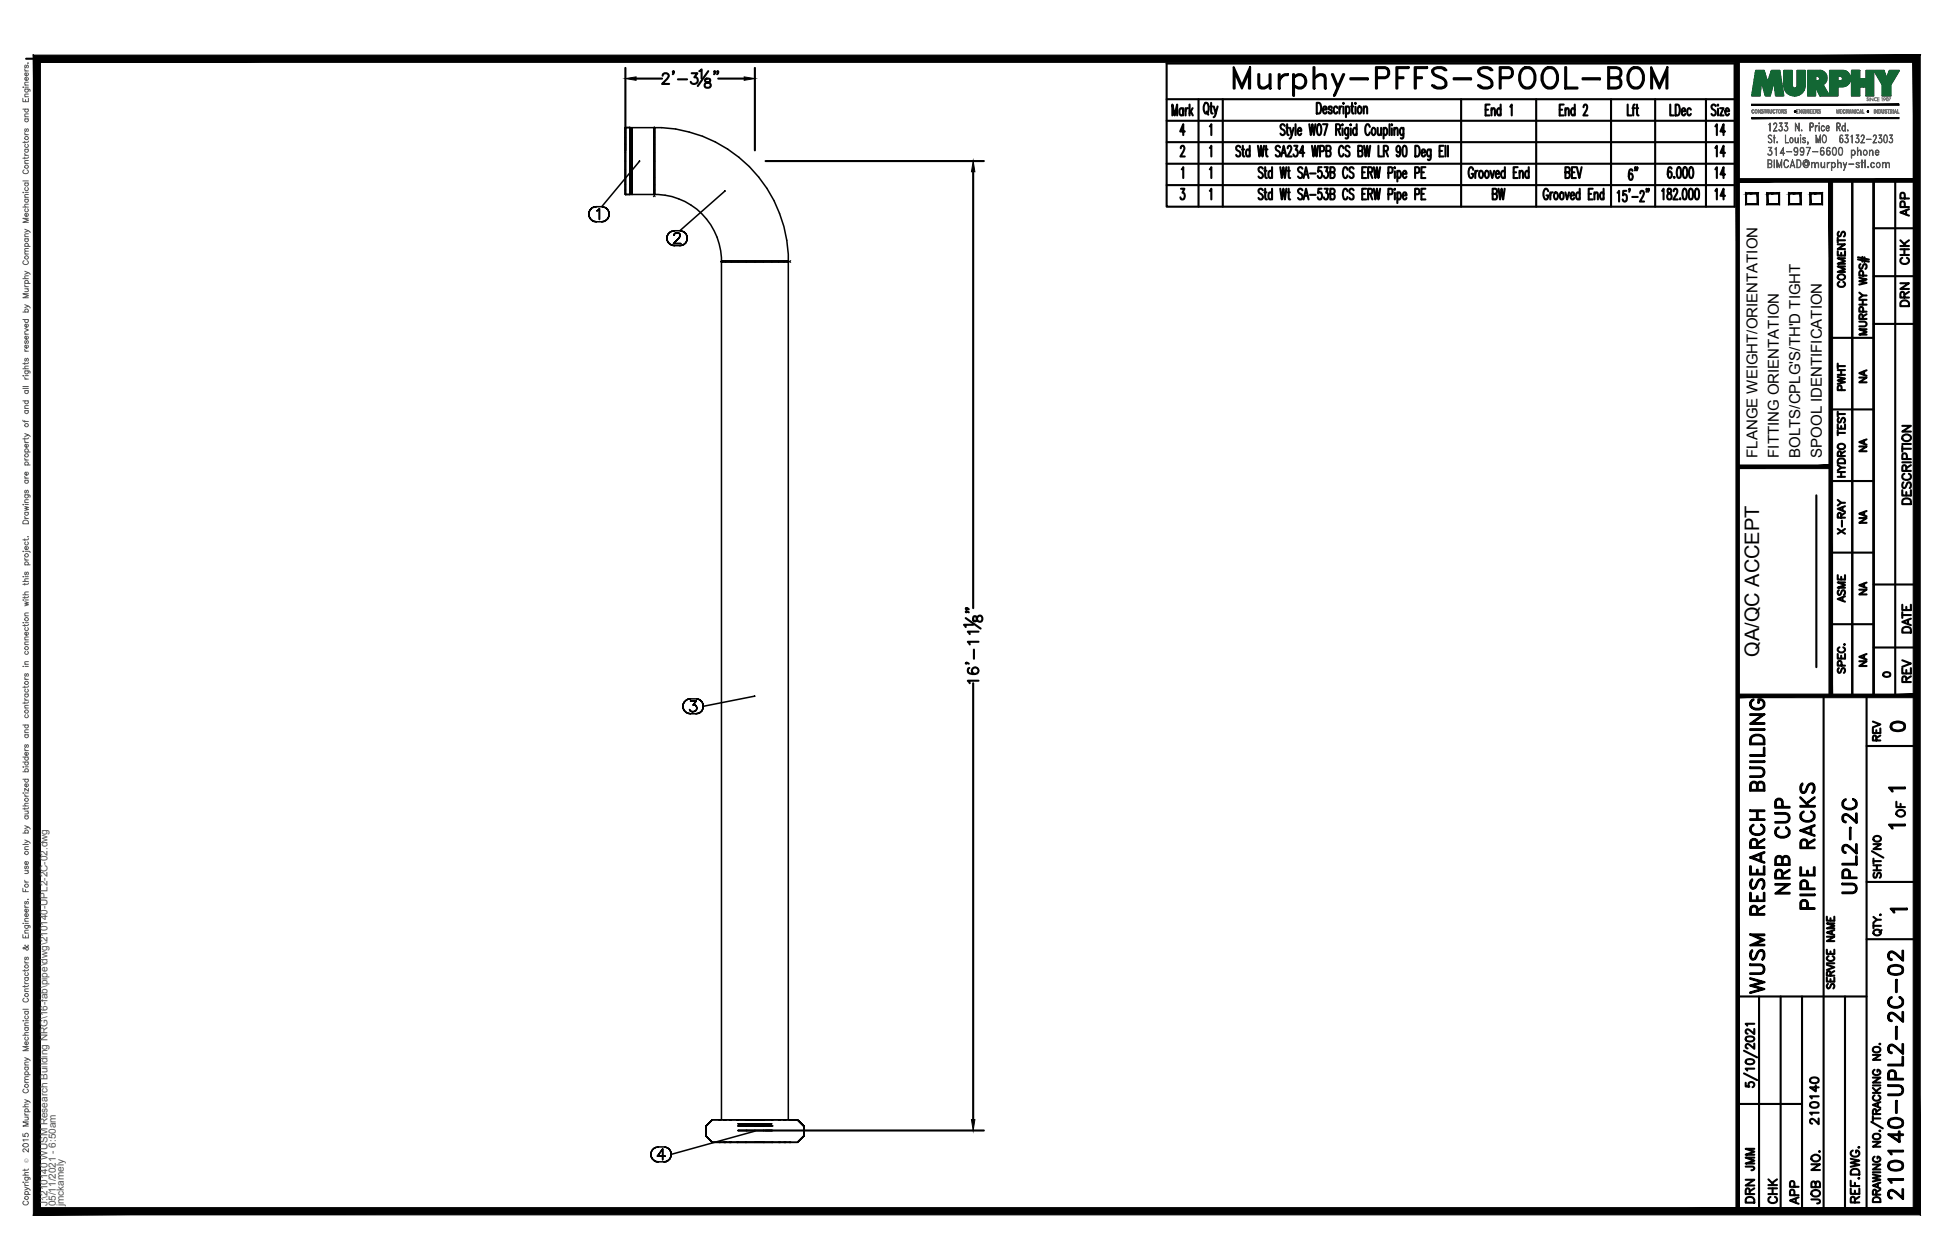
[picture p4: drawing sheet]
<svg xmlns="http://www.w3.org/2000/svg" width="432mm" height="279mm" viewBox="0 0 432 279" stroke-linecap="round" stroke-linejoin="round" font-family="sans-serif">
<defs><g id="words">
<text font-size="10.6" x="272.3" y="22.6">Murphy-PFFS-SPOOL-BOM</text>
<g font-size="6.6">
<text x="397.6" y="199.3" transform="rotate(-90 397.6 199.3)">NRB CUP</text>
<text x="403.2" y="202.8" transform="rotate(-90 403.2 202.8)">PIPE RACKS</text>
<text x="412.4" y="199.3" transform="rotate(-90 412.4 199.3)">UPL2-2C</text>
<text x="391.9" y="221.5" transform="rotate(-90 391.9 221.5)">WUSM RESEARCH BUILDING</text>
<text x="422.6" y="267.1" transform="rotate(-90 422.6 267.1)">210140-UPL2-2C-02</text>
</g>
<text font-size="5.7" x="329.5" y="45.5">BW</text>
<g font-size="5.3">
<text x="383.1" y="31" transform="rotate(-90 383.1 31)">14</text>
<text x="383.1" y="36" transform="rotate(-90 383.1 36)">14</text>
<text x="383.1" y="40.6" transform="rotate(-90 383.1 40.6)">14</text>
<text x="383.1" y="45.5" transform="rotate(-90 383.1 45.5)">14</text>
<text x="417.7" y="163.3">0</text>
<text x="389.8" y="260.7" transform="rotate(-90 389.8 260.7)">JMM</text>
<text x="389.8" y="267.8" transform="rotate(-90 389.8 267.8)">DRN</text>
<text x="399.7" y="268.1" transform="rotate(-90 399.7 268.1)">APP</text>
</g>
<g font-size="4.9">
<text x="363.7" y="41.3" transform="rotate(-90 363.7 41.3)">6&quot;</text>
<text x="424" y="49" transform="rotate(-90 424 49)">APP</text>
<text x="424" y="59.6" transform="rotate(-90 424 59.6)">CHK</text>
<text x="409.9" y="64.9" transform="rotate(-90 409.9 64.9)">COMMENTS</text>
<text x="424" y="69.1" transform="rotate(-90 424 69.1)">DRN</text>
<text x="409.9" y="87.8" transform="rotate(-90 409.9 87.8)">PWHT</text>
<text x="424.4" y="112.9" transform="rotate(-90 424.4 112.9)">DESCRIPTION</text>
<text x="409.9" y="119.6" transform="rotate(-90 409.9 119.6)">X-RAY</text>
<text x="409.9" y="134.8" transform="rotate(-90 409.9 134.8)">ASME</text>
<text x="424.4" y="141.5" transform="rotate(-90 424.4 141.5)">DATE</text>
<text x="424.4" y="152.4" transform="rotate(-90 424.4 152.4)">REV</text>
<text x="417.7" y="165.5" transform="rotate(-90 417.7 165.5)">REV</text>
<text x="423" y="182.4" transform="rotate(-90 423 182.4)">OF</text>
<text x="403.9" y="250.5" transform="rotate(-90 403.9 250.5)">210140</text>
<text x="394.8" y="268.1" transform="rotate(-90 394.8 268.1)">CHK</text>
<text x="404.3" y="268.1" transform="rotate(-90 404.3 268.1)">JOB NO.</text>
</g>
<g font-size="4.4">
<text x="414.5" y="86.1" transform="rotate(-90 414.5 86.1)">NA</text>
<text x="414.5" y="101.2" transform="rotate(-90 414.5 101.2)">NA</text>
<text x="414.5" y="117.1" transform="rotate(-90 414.5 117.1)">NA</text>
<text x="414.5" y="133" transform="rotate(-90 414.5 133)">NA</text>
<text x="389.9" y="145.7" transform="rotate(-90 389.9 145.7)">QA/QC ACCEPT</text>
<text x="414.5" y="148.9" transform="rotate(-90 414.5 148.9)">NA</text>
</g>
<text font-size="4" x="416.3" y="151.3">0</text>
<g font-size="3.5">
<text x="417.3" y="176.7">1</text>
<text x="417.3" y="184.9">1</text>
<text x="417.7" y="203.6">1</text>
</g>
<g font-size="3.3">
<text x="389.5" y="101.5" transform="rotate(-90 389.5 101.5)">FLANGE WEIGHT/ORIENTATION</text>
<text x="394.3" y="101.5" transform="rotate(-90 394.3 101.5)">FITTING ORIENTATION</text>
<text x="399.1" y="101.5" transform="rotate(-90 399.1 101.5)">BOLTS/CPLG'S/TH'D TIGHT</text>
<text x="403.8" y="101.5" transform="rotate(-90 403.8 101.5)">SPOOL IDENTIFICATION</text>
</g>
<g font-size="2.2" fill="#545454">
<text x="10.5" y="267.5" transform="rotate(-90 10.5 267.5)">J:\210140 WUSM Research Building NRG\16-fab\pipe\dwg\210140-UPL2-2C-02.dwg</text>
<text x="12.4" y="267.5" transform="rotate(-90 12.4 267.5)">05/11/2021 - 6:50am</text>
<text x="14.1" y="267.4" transform="rotate(-90 14.1 267.4)">jmckamely</text>
</g>
<text font-size="1.3" fill="#545454" x="6.3" y="257.9" transform="rotate(-90 6.3 257.9)">Ó</text>
</g></defs>
<!-- layer: HP-HWS-PIPE -->
<g fill="none" stroke="#000" stroke-width=".34">
<path d="M138.6 28.3v.3v-.3M138.6 28.5v.8zM138.6 29.3v1.2v-1.2M138.6 30.5v1.5v-1.5M138.6 32v1.8v-1.8M138.6 33.8v1.9v-1.9M138.6 35.7v1.9v-1.9M138.6 37.6v1.8v-1.8M138.6 39.4v1.6zM138.6 28.6v-.3h6.4v14.8h-6.4v-7.4M138.6 28.3h1v14.8h-1zM138.6 28.6v7.1"/>
<path d="M139.6 28.3v.3v-.3M139.6 28.5v.8zM139.6 29.3v1.2v-1.2M139.6 30.5v1.5v-1.5M139.6 32v1.8v-1.8M139.6 33.8v1.9v-1.9M139.6 35.7v1.9v-1.9M139.6 37.6v1.8v-1.8M139.6 39.4v1.6zM140.1 28.3v.3v-.3M140.1 28.6v.7v-.7M140.1 29.3v1.2v-1.2"/>
<path d="M140.1 30.5v1.5v-1.5M140.1 32v1.8v-1.8M140.1 33.8v1.9v-1.9M140.1 35.7v1.9v-1.9M140.1 37.6v1.8v-1.8M140.1 39.4v1.5v-1.5M141.7 35.8h.1M141.7 35.8l-8.3 10h-1.2M145.1 28.3v14.8a14.7 14.7 0 0 1 14.8 14.8h1h-1M130.5 47.5l.1 .5-.1-.5M130.6 47l-.1 .5 .1-.5M130.6 48l.2 .5-.2-.5"/>
<path d="M130.8 46.5l-.2 .5 .2-.5M130.8 48.5l.4 .3-.4-.3M131.2 46.1l-.4 .4 .4-.4M131.2 48.8l.4 .3-.4-.3M131.6 45.9l-.4 .2 .4-.2M131.6 49.1l.6 .1-.6-.1M132.2 45.8l-.6 .1 .6-.1M132.2 49.2h1.2M132.3 46.8l.2-.2-.2 .2M132.5 46.6l.4-.3-.4 .3M132.9 46.3v2.4v-2.4M133.4 49.2l.5-.1-.5 .1"/>
<path d="M133.9 45.9l-.5-.1 .5 .1M133.9 49.1l.5-.3-.5 .3M134.4 46.1l-.5-.2 .5 .2M134.4 48.8l.3-.3-.3 .3M134.7 46.5l-.3-.4 .3 .4M134.7 48.5l.2-.5-.2 .5M134.9 47l-.2-.5 .2 .5M134.9 48l.1-.5-.1 .5M135 47.5l-.1-.5 .1 .5M138.6 40.9v1.2zM138.6 42.1v.8zM138.6 42.9v.2v-.2"/>
<path d="M139.6 40.9v1.2zM139.6 42.1v.8zM139.6 42.9v.2v-.2M140.1 40.9v1.2v-1.2M140.1 42.1v.8v-.8M140.1 42.9v.2v-.2M145.1 43.1v-14.8a29.5 29.5 0 0 1 29.6 29.6h-.2h.2M147.8 52.8l.1 .5-.1-.5M147.9 52.3l-.1 .5 .1-.5M147.9 53.3l.3 .5-.3-.5M148.2 51.8l-.3 .5 .3-.5M148.2 53.8l.3 .4-.3-.4"/>
<path d="M148.5 51.5l-.3 .3 .3-.3M148.5 54.2l.5 .2-.5-.2M149 51.3l-.5 .2 .5-.2M149 54.4l.5 .1-.5-.1M149.3 54h1.6h-1.6M149.4 52.2h.1M149.4 52.1l.1-.3-.1 .3M149.5 51.2l-.5 .1 .5-.1M149.5 51.8h.1h-.1M149.5 54.5h1.2M149.6 51.8l.3-.2-.3 .2M149.9 51.6h.4h-.4"/>
<path d="M150.3 51.6l.3 .2-.3-.2M150.4 52.9l-1.1 1.1 1.1-1.1M150.6 51.8h.1h-.1M150.7 52.5l-.3 .4 .3-.4M150.7 51.8l.1 .3-.1-.3M150.7 54.5l.5-.1-.5 .1M150.8 52.3l-.1 .2 .1-.2M150.8 52.1v.2v-.2M151.2 51.3l-.5-.1 .5 .1M151.2 54.4l.5-.2-.5 .2M151.7 51.5l-.5-.2 .5 .2M151.7 54.2l.3-.4-.3 .4"/>
<path d="M152 51.8l-.3-.3 .3 .3M152 53.8l.3-.5-.3 .5M152.3 52.3l-.3-.5 .3 .5M152.3 53.3v-.5v.5M152.3 52.8v-.5v.5M160.6 42.4h.1M160.6 42.4l-9.9 8.8h-1.2M162.1 57.9h-1.2h1.2M163.6 57.9h-1.5h1.5M163.6 57.9h3.7zM169.2 57.9h-1.9h1.9M171.1 57.9h-1.9h1.9"/>
<path d="M172.6 57.9h-1.5h1.5M173.8 57.9h-1.2h1.2M174.5 57.9h-.7h.7M151.4 156.6l.1 .5-.1-.5M151.5 156.1l-.1 .5 .1-.5M151.5 157.1l.2 .5-.2-.5M151.7 155.6l-.2 .5 .2-.5M151.7 157.6l.4 .4-.4-.4M152.1 155.3l-.4 .3 .4-.3M152.1 158l.5 .2-.5-.2M152.6 155l-.5 .3 .5-.3M152.6 158.2l.5 .1-.5-.1"/>
<path d="M152.9 157.3l.2 .4zM153.1 155h-.5h.5M153.1 155.4h1.2h-1.2M153.1 157.7l.6 .1zM153.1 158.3h1.1M153.1 155h1.1M153.7 156.3h.3h-.3M154 156.3l.2 .1-.2-.1M154.1 157.7l-.4 .1 .4-.1M154.2 156.4l.1 .2-.1-.2M154.2 158.3l.6-.1-.6 .1M154.3 155.4l-.6 .9 .6-.9"/>
<path d="M154.3 157.5l-.2 .2 .2-.2M154.3 156.6l.2 .3-.2-.3M154.5 156.9l-.2 .6zM154.8 155h-.6h.6M154.8 158.2l.4-.2-.4 .2M155.2 155.3l-.4-.3 .4 .3M155.2 158l.4-.4-.4 .4M155.6 155.6l-.4-.3 .4 .3M155.6 157.6l.2-.5-.2 .5M155.8 156.1l-.2-.5 .2 .5M155.8 157.1l.1-.5-.1 .5M167.2 154.4l-11.3 2.2-.1-.5 .1 .5"/>
<path d="M144.3 256v.5v-.5M144.3 255.5v.5v-.5M144.3 256.5l.3 .4-.3-.4M144.6 255l-.3 .5 .3-.5M144.6 256.9l.4 .4-.4-.4M145 254.6l-.4 .4 .4-.4M145 257.3l.4 .3-.4-.3M145.4 254.4l-.4 .2 .4-.2M145.4 257.6h.6h-.6M145.7 256.4h1.7h-1.7M146 254.3l-.6 .1 .6-.1M146 257.6h1.1"/>
<path d="M146 254.3h1.1M146.9 254.8l-1.2 1.6 1.2-1.6M146.9 254.8v2.4v-2.4M147.1 257.6h.5h-.5M147.6 254.4l-.5-.1 .5 .1M147.6 257.6l.5-.3-.5 .3M148.1 254.6l-.5-.2 .5 .2M148.1 257.3l.4-.4-.4 .4M148.5 255l-.4-.4 .4 .4M148.5 256.9l.2-.4-.2 .4M148.7 255.5l-.2-.5 .2 .5M148.7 256.5l.1-.5-.1 .5"/>
<path d="M148.8 256l-.1-.5 .1 .5M156.4 249.8l1.5-1.5-1.5 1.5v2.1v-2.1v2.1l1.5 1.4-1.5-1.4 1.5 1.4-1.5-1.4zM157.9 248.3l-1.5 1.5 1.5-1.5M157.9 253.3h1.8h-1.8M157.9 248.3h11.5M157.9 248.3h9.4h-1.9M159.4 253.3h.3h-.3M159.7 253.3h.8h-.8M159.9 248.3v-190.2h14.8v190.2M160.5 253.3h1.2zM161.7 253.3h1.7zM163.4 253.3h1.9z"/>
<path d="M163.6 249.2h1.8h-1.8M163.6 253.3h7.5M163.6 250.7h7.5M163.6 249.7h7.5M165.3 253.3h2zM165.4 249.2h1.9h-1.9M165.4 248.3h-.1h.1M167.2 250.8h.1M167.2 250.9l-18.4 5.1M167.3 250.7h1.9h-1.9M167.3 249.7h1.9h-1.9M167.3 249.2h1.9h-1.9"/>
<path d="M169.2 249.2h1.9h-1.9M169.4 248.3h-2.1h8M169.4 253.3h-.2h.2M169.4 253.3h1.9h-1.9M169.4 248.3h4.8M171.3 253.3h-.2h.2M171.3 253.3h1.7h-1.7M173 253.3h-.4h.4M173 253.3h1.2h-1.2M174.2 253.3h-.4h.4M174.2 253.3h.8h-.8M175 253.3h.3h-.3"/>
<path d="M175 253.3h1.8M176.8 248.3h-1.8h1.8M176.8 253.3l1.4-1.4-1.4 1.4M176.8 248.3l1.4 1.5-1.4-1.5 1.4 1.5v2.1l-1.4 1.4 1.4-1.4v-2.1v2.1v-2.1z"/>
</g>
<g fill="none" stroke="#000" stroke-width=".22">
<path d="M145 39.4v1.6zM145 37.6v1.8zM145 37.6v-1.9v1.9M145 35.7v-1.9v1.9M145 31.9v1.9zM145 30.4v1.6zM145 29.2v1.3zM145 28.5v.8zM145 28.2v.4zM145 28.3l.1-.1v14.7M145 28.2v14.7M145.1 39.4v1.6z"/>
<path d="M145.1 37.6v1.8zM145.1 37.6v-1.9v1.9M145.1 35.7v-1.9v1.9M145.1 31.9v1.9zM145.1 30.4v1.6zM145.1 29.2v1.3zM145.1 28.5v.8zM145.1 28.2v.4zM145.1 28.2v.1M145 43.2v-.3v.6l-.2 .1M145 42.1v.8zM145 40.9v1.3z"/>
<path d="M145 42.9v.3h.1v-.3M145.1 43.2v-.3l.1 .7M145.1 42.1v.8zM145.1 40.9v1.3zM159.8 57.9h.3h-.3v.2h.3h-.3M159.9 58.1h3.7h-1.6M159.9 57.9h7.4M160.1 58.1h1.9M160.1 57.9h.8zM160.9 57.9h1.1zM162 58.1h3.4M162 57.9h1.6z"/>
<path d="M163.6 58.1h3.7zM165.4 57.9h-1.8h1.8M165.4 58.1h1.9M165.4 57.9h1.9zM167.3 58.1h.1M167.3 57.9h3.8M167.3 58.1h7.3M171.1 58.1h-3.8h7.8l.2 .1M171.1 57.9h-1.8h1.8M171.1 58.1h.1M171.1 57.9h2.7M172.6 57.9h-1.5h1.5"/>
<path d="M173.8 57.9h-1.2h1.2M174.6 57.9h-.8h.8M174.8 57.9h-.2h.2v.2h-.2h.2M175.3 57.8l-.2 .1h-1.3"/>
</g>
<g fill="#000">
<circle cx="138.6" cy="43.1" r=".17"/>
<circle cx="163.6" cy="250.7" r=".17"/>
<circle cx="163.6" cy="249.7" r=".17"/>
<circle cx="165.4" cy="250.7" r=".17"/>
<circle cx="165.4" cy="249.7" r=".17"/>
<circle cx="169.2" cy="250.7" r=".17"/>
<circle cx="169.2" cy="249.7" r=".17"/>
<circle cx="171.1" cy="250.7" r=".17"/>
<circle cx="171.1" cy="249.7" r=".17"/>
</g>
<!-- layer: PS-BDR -->
<g fill="#000" stroke="#000" stroke-width=".22">
<path d="M388.3 26.1v.2l32.6-.2zM388.3 26.3l32.6-.2v.2z"/>
<path d="M388.3 23.1v.3l32.6-.3zM388.3 23.4l32.6-.3v.3z"/>
<path d="M7.4 12.2v257.2l1.6-1.6zM7.4 12.2l1.6 1.6v254zM7.4 12.2l1.6 1.6 416.6-1.6zM9 13.8l416.6-1.6-1.5 1.6zM425.6 12.2l-1.5 1.6 1.5 255.6zM424.1 13.8l1.5 255.6-1.5-1.6zM7.4 269.4h418.2l-1.5-1.6zM9 267.8h415.1l-416.7 1.6z"/>
</g>
<!-- layer: PS-BDR-T -->
<g fill="none" stroke="#000" stroke-width=".47">
<path d="M415.3 40v114.3h-4.7v-114.2v114.2h-4.8v-114.2M387 42.9h2.6v2.4h-2.6zM391.8 42.9h2.6v2.4h-2.6zM396.6 42.9h2.5v2.4h-2.5zM401.3 42.9h2.6v2.4h-2.6zM411.8 57.5l2.5 .5M411.8 57.1l2.5 .5M412.4 58.6a.59 .59 0 0 0-.3 .5 .59 .59 0 0 0 .4 .5l.3-.1 .3-.8 .4-.1a.64 .64 0 0 1 0 1M412.8 57v1M413.3 57.1v1M405.8 74.9h9.5M412.1 71.3l1.4 .1a.52 .52 0 0 1 .2 .6 .52 .52 0 0 1-.4 .4h-1.2"/>
<path d="M412.1 61.6l1.7 .4-1.7 .3 1.7 .4-1.7 .4M412.1 67.5h1.7M412.1 66.5h1.7M412.1 64.9l.8 .6M412.9 70.7l-.1-.9-.4-.1-.3 .3v.7h1.7M412.9 66.5v1M413 69.1l-.1-.9-.5-.1-.3 .3v.7h1.7M413 61.1l-.1-.9-.5-.1-.3 .3v.7h1.7M413.8 73h-1.7l1.7 .6-1.7 .6h1.7M413.8 65.5h-.9l-.8 .6M413.8 69.7l-.9 .5M405.8 90.8h9.5"/>
<path d="M407.4 94.1v1h1.6v-1M407.4 96h1.6M407.4 91.3v1.1M407.4 95.4v1.1M407.4 91.8h1.6M407.4 98.7a.79 .79 0 0 1 1-.3 .79 .79 0 0 1 .5 .9 .78 .78 0 0 1-1 .3 .78 .78 0 0 1-.5-.9zM407.6 92.7a.59 .59 0 0 0-.3 .5 .59 .59 0 0 0 .4 .5l.3-.1 .3-.8 .4-.1a.65 .65 0 0 1 0 1M408.1 94.5v.6M402.6 109.8v38.1M405.8 106.7h9.5M407.4 105.7h1.6M407.4 104.7h1.6"/>
<path d="M407.4 103.1l.7 .6M407.4 102a.9 .9 0 0 1 1.6 .2v.5h-1.6zM408.1 101.1l-.1-.9-.3-.1-.3 .3v.7h1.6M408.1 104.7v1M409 103.7h-.9l-.7 .6M409 100.1l-.9 .5M405.8 122.5h9.5M405.8 138.4h9.5M407.4 145v1h1.6v-1M407.6 148.2a.59 .59 0 0 0-.3 .5 .59 .59 0 0 0 .4 .5l.3-.2 .3-.7 .4-.1a.65 .65 0 0 1 0 1M407.7 143.5a.59 .59 0 0 0-.3 .7 .59 .59 0 0 0 .6 .5h.4a.59 .59 0 0 0 .6-.5 .59 .59 0 0 0-.4-.7M408.1 145.4v.6"/>
<path d="M408.2 147.6l-.1-.9-.4-.2-.3 .4v.7h1.6M408.8 142.9h.2z"/>
</g>
<!-- layer: PS-DIM -->
<path d="M5.8 13h419" fill="none" stroke="#000" stroke-width=".47"/>
<!-- layer: 0 -->
<g fill="none" stroke="#000" stroke-width=".47">
<path d="M415.3 40v114.3M420.1 40v114.3M415.3 50.6h9.5M415.3 61.2h9.5M415.3 71.8h9.5M415.3 129.6h9.5M415.3 143.6h9.5M386.6 238l2.9 1.5M386.6 233l2.9 1.5M387 235.1a1.29 1.29 0 0 1 1.9 .3 1.1 1.1 0 0 1-1.9 .1zM387 230l.8-.2a.85 .85 0 0 1 1.1 .6 1.14 1.14 0 0 1-1.9 0zM388.9 237h-1.9l.3 .4"/>
<path d="M388.9 231.4v1.2l-1-.8-.6-.3-.3 .2v.5l.4 .3M388.9 228.2v1.1l-1-.8-.6-.3-.3 .2v.5l.4 .3M388.9 227h-1.9l.3 .4M387 240.1v.8l.8 .1a.62 .62 0 0 1 0-.9 .62 .62 0 0 1 .9 .1 .62 .62 0 0 1-.2 .9"/>
</g>
<g fill="#000" stroke="#000" stroke-width=".22">
<path d="M384.8 13l.8 255.6v-255.6zM384.8 13l.8 255.6h-.8z"/>
<path d="M385.2 39.6v.8l39.6-.8zM385.2 40.4l39.6-.8v.8z"/>
<path d="M424.5 40l.8 114.3v-114.3zM424.5 40l.8 114.3h-.8z"/>
<path d="M385.2 153.9v.8l39.6-.8zM385.2 154.7l39.6-.8v.8z"/>
</g>
<!-- layer: PS-LOGO -->
<g fill="none" stroke="#545454" stroke-width=".22">
<path d="M5.1 19.3h.1zM5.5 19.8h.9l.2 .1v.4M5.5 15.3v.3l.3 .1M5.5 18.9h.8M5.5 15.7h.8M5.5 19.3h.8M5.7 19.8a.38 .38 0 0 0-.1 .5 .38 .38 0 0 0 .6 0 .38 .38 0 0 0-.1-.5M5.7 14.4l-.2 .3v.3h.3l.1-.4 .2-.2 .2 .3-.2 .4M6.1 17.2a.38 .38 0 0 1 .1 .5 .38 .38 0 0 1-.6 0 .38 .38 0 0 1 .1-.5h.1v.7M6.1 16.2a.38 .38 0 0 1 .1 .5 .38 .38 0 0 1-.6 0 .38 .38 0 0 1 .1-.5h.1v.6M6.2 13.9v.1zM6.3 18.2l-.8 .1v.3l.2 .3"/>
<path d="M5.1 21.8v.7h1.2v-.7M5.1 24.2h1.2M5.4 37.7a.43 .43 0 0 0-.3 .5 .43 .43 0 0 0 .4 .3h.3a.43 .43 0 0 0 .5-.3 .43 .43 0 0 0-.3-.5M5.5 34v.3l.3 .1M5.5 29.4v.3l.3 .2M5.5 31.3v.4M5.5 34.8v.4M5.5 36.2h.8M5.5 34.4h.8M5.5 33.1h.8M5.5 29.9h.8M5.5 26.4h.8"/>
<path d="M5.5 25.9h.8M5.5 21.4h.8M5.7 33.1a.38 .38 0 0 0-.1 .5 .38 .38 0 0 0 .6 0 .38 .38 0 0 0-.1-.5M5.7 32a.4 .4 0 0 0-.1 .6 .4 .4 0 0 0 .6 0 .4 .4 0 0 0-.1-.6M5.7 28.6l-.2 .2v.3h.3l.1-.4 .2-.1 .2 .2-.2 .4M5.7 26.4a.38 .38 0 0 0-.1 .5 .38 .38 0 0 0 .6 0 .38 .38 0 0 0-.1-.5M5.7 24.2a.38 .38 0 0 0-.1 .6 .38 .38 0 0 0 .6 0 .38 .38 0 0 0-.1-.6M5.7 22.1v.4M6.3 35.6h-.8v.3l.2 .3M6.3 34.8l-.3 .3h-.9M6.3 31.3l-.3 .3h-.9M6.3 25.3h-.8v.3l.2 .3"/>
<path d="M6.3 20.9h-.8v.3l.2 .2M391.9 34.2l.2 .2M392 36.3l.6-.1v-.6l-.6-.1v1.6l.6-.1v-.6h-.6M392.1 30a.44 .44 0 0 1 .7 .2 .38 .38 0 0 0-.6-.2 .38 .38 0 0 0-.1 .5l.4 .3a.46 .46 0 0 1 .2 .7 .46 .46 0 0 1-.7-.1 .41 .41 0 0 0 .6 .1 .41 .41 0 0 0 0-.6l-.6-.4zM392.3 33.3a.53 .53 0 0 1 .5 .8 .53 .53 0 0 1-.9 0 .47 .47 0 0 0 .7 .2l.2-.3M392.4 27.2l-.1 1.9v-1.7l-.2 .2zM392.4 36.3l.3 .1v.6l-.8 .2v-1.8l.8 .2v.6l-.3 .2M392.5 33.4a.51 .51 0 0 1 .3 .5 .51 .51 0 0 1-.3 .5M392.7 32.8l-.7-.1h.8l-.5 .7M392.7 32.7l-.5 .7 .4 .1 .2 .3M393.1 30.5l.4 .1zM393.1 29l.8 .1h-.8l.7-1.3-.2-.5h-.2l-.3 .4 .1-.3a.39 .39 0 0 1 .6 0 .39 .39 0 0 1 0 .5l-.7 1.2"/>
<path d="M393.3 35.4v1.8zM393.3 29.9v1.8zM393.4 33l.4-.3v1.7l-.1-1.6zM393.9 35.4l.5 1.5 .6-1.5v1.8l-.1-1.4-.5 1.4-.5-1.4v1.4zM393.9 31.4l.1 .3zM393.9 31.5l.1 .1zM394.4 28.8l.1 .2M394.7 27.9a.55 .55 0 0 1 .4 .7 .55 .55 0 0 1-.7 .4l-.1-.3 .4 .3 .3-.4M394.7 33.9l.9 .1h-1l.7-1.3v1.7v-1.5l-.6 1.1M394.8 28l.2 .5-.2 .5M395 27.3l-.6-.1h.6l-.3 .8M395 27.2l-.4 .8 .4 .1v.3"/>
<path d="M395.5 28.8l.2 .2M395.7 35.5a.47 .47 0 0 1 .7 .3l-.3-.3h-.3a1.08 1.08 0 0 0 0 1.6h.3l.3-.3a.44 .44 0 0 1-.4 .4 .44 .44 0 0 1-.5-.4l-.1-.7zM395.8 29.9v1.7l.7 .1h-.7zM395.8 27.9a.55 .55 0 0 1 .5 .7 .55 .55 0 0 1-.7 .4l-.1-.3 .4 .3 .4-.4M396 28l.3 .5-.3 .5M396 33.6l1.2 .1zM396.2 27.3l-.6-.1h.7l-.5 .8M396.2 27.2l-.4 .8 .3 .1 .2 .3M396.9 30.6a.57 .57 0 0 1 .7 .4 .57 .57 0 0 1-.4 .7l-.3-.1-.2-.4zM396.9 36.8h.8M397 30.6a.52 .52 0 0 1 .4 .5 .52 .52 0 0 1-.4 .5l-.2-.4zM397 36.7h.7"/>
<path d="M397.3 35.4l.6 1.8-.6-1.5-.5 1.5zM397.7 33.3l.3 .4 .3-.1 .2-.3M397.7 33.1l.3-.3h.3l.2 .3M397.8 34.3h.5M397.9 30.5l.1 1 .3 .1 .3-.2-.3 .3-.3-.1-.1-.2zM398 27.2l.8 1.6v-1.6v1.9l-.8-1.6v1.6zM398 32.8l-.3 .4 .3 .5M398.2 32.8a1.22 1.22 0 0 1 .1 1.6M398.3 35.4h.5a1.05 1.05 0 0 1 0 1.8h-.5zM398.3 35.5a.84 .84 0 0 1 .9 .5 .84 .84 0 0 1-.2 .9l-.7 .2zM398.5 33.5l-.2 .2a.49 .49 0 0 1-.6-.2 .49 .49 0 0 1 .1-.6 .49 .49 0 0 1 .7 0v.4a.81 .81 0 0 1-.5 1.1l-.3-.2 .1 .2M398.5 33.3l-.3 .4"/>
<path d="M398.6 30.5v1.2zM399 30l.1-.1v.3zM399.1 33.3l.3 .4 .3-.1 .1-.3M399.1 33.1l.3-.3h.3l.1 .3M399.1 30h.1M399.1 30.5v1.2zM399.1 34.3h.6M399.4 28.8v.3l-.1-.1zM399.4 28.9h.1M399.4 32.8a.51 .51 0 0 0-.3 .4 .51 .51 0 0 0 .3 .5M399.5 32.8a1.22 1.22 0 0 1 .1 1.6M399.6 31.5h.6"/>
<path d="M399.6 30.8l.6 .6-.2 .3-.4-.1v-.2l.1 .2M399.6 30.7h.6M399.7 30.6v.3M399.8 33.5l-.1 .2a.5 .5 0 0 1-.7-.5 .5 .5 0 0 1 .7-.4l.2 .5a.83 .83 0 0 1-.5 1.1l-.3-.2 .1 .2M399.8 33.3l-.3 .4M399.9 35.6a.74 .74 0 0 1 1 .2 .74 .74 0 0 1-.1 1l-.1-1 .1 .9a.68 .68 0 0 0-.3-1.2 .68 .68 0 0 0-.8 .9 .66 .66 0 0 0 .4 .7 .66 .66 0 0 0 .7-.2 .7 .7 0 0 1-.9 .1 .7 .7 0 0 1-.2-.8zM400 36l.2-.2 .4 .1 .1 .2-.5-.2-.2 .3 .1 .4 .4 .1 .2-.2-.1 .2-.4 .1-.2-.2zM400.1 30.6l.1 .2-.2-.3-.4 .1v.2l.6 .5M400.1 31.2v.4M400.7 31.5h.1M400.8 31.9l-.1-.5 .1 .4-.2 .2M400.8 31.7v.1"/>
<path d="M401.3 28.1l.6-.1v-.6l-.6-.1-.1 1.8v-1.9h.5l.2 .4v.4l-.2 .2h-.4M401.3 32.7l-.7 1.7 .7-1.7h-.9l.9 .1M401.6 36v1.2zM401.8 33.6l1.2 .1zM401.8 36.1h.5l.1 1.1-.2-1-.3-.1-.3 .3zM402.4 27.8v1.3zM402.5 29.9l.5 1.5 .5-1.5v1.8l-.1-1.4-.4 1.4-.4-1.4-.1 1.4zM402.6 36.1h.4l.1 1.1-.1-1-.3-.1-.3 .3zM402.6 27.9l.3-.1-.3 .2-.2 .4zM403.2 27.2l.1 .1v.2zM403.2 27.3h.1M403.2 27.8l.1 1.3z"/>
<path d="M403.5 34l.4 .4 .3-.1 .1-.3M403.5 33.8l.4-.4 .3 .1 .1 .3M403.6 36l.2 1 .3 .1 .3-.2-.3 .3-.4-.1zM403.7 32.8h.5M403.8 32.8l-.2 .2a1.17 1.17 0 0 0 .2 1.4M403.8 27.9l.4-.1 .2 .4-.2-.3a.54 .54 0 0 0-.4 .6 .54 .54 0 0 0 .4 .5l.2-.3-.2 .4h-.2l-.3-.5zM403.8 33.4l-.3 .5M404.1 33.4l.2 .5-.2 .5M404.1 30l.2-.1a.95 .95 0 0 1 .6 .9 .95 .95 0 0 1-.6 .9 1.24 1.24 0 0 1-.2-1.7zM404.1 30.1l.2-.1a.87 .87 0 0 1 .5 .8 .87 .87 0 0 1-.5 .8 1.19 1.19 0 0 1-.2-1.5zM404.2 32.8l.1 .1-.4-.2a1.42 1.42 0 0 0-.2 1.7 .49 .49 0 0 0 .6-.2 .49 .49 0 0 0-.1-.7 .49 .49 0 0 0-.7 .1M404.4 36l.1 1.2z"/>
<path d="M404.8 28.4h.6l-.2-.5a.54 .54 0 0 0-.4 .6 .54 .54 0 0 0 .4 .5l.2-.3-.2 .4a.63 .63 0 0 1-.4-.6 .63 .63 0 0 1 .4-.7l.3 .7h-.7M404.9 34l.3 .4 .3-.1 .2-.3M404.9 33.8l.3-.4 .3 .1 .2 .3M405 36l.1 1.2zM405.1 32.8h.5M405.1 32.8l-.1 .2a1.17 1.17 0 0 0 .2 1.4M405.2 33.4l-.3 .5M405.3 36.1l.3-.1-.5 .5zM405.4 33.4l.3 .5-.3 .5M405.5 32.8l.2 .1a.36 .36 0 0 0-.6-.1l-.2 .6v.8l.2 .2a.49 .49 0 0 0 .6-.2 .49 .49 0 0 0-.1-.7 .49 .49 0 0 0-.7 .1M406 36v1.8zM406.2 36.1a.53 .53 0 0 1 .7 .5 .53 .53 0 0 1-.7 .5l-.2-.2 .3 .2a.51 .51 0 0 0 .5-.5 .51 .51 0 0 0-.5-.5l-.3 .2z"/>
<path d="M406.3 32.8l.4-.1a1.13 1.13 0 0 1 0 1.7h-.1a1.28 1.28 0 0 1-.3-1.6zM406.3 34.3h.6M406.3 32.8h.6M406.4 32.8l-.2 .6 .2 1M406.8 32.8l.2 .6-.2 1M407.2 28.1l.6-.1v-.6l-.6-.1-.1 1.8v-1.9l.7 .1 .1 .7-.3 .2h-.4M407.3 35.4l.1 1.8zM407.5 28.2l.4 .9-.3-.9M407.6 36.1h.5l.1 1.1-.2-1-.3-.1-.3 .3zM407.7 32.8l.3-.1a1.13 1.13 0 0 1 0 1.7h-.1a1.28 1.28 0 0 1-.2-1.6zM407.7 34.3h.5M407.7 32.8h.5"/>
<path d="M407.8 32.8l-.2 .6 .2 1M407.8 31.3l.3 .3 .4-.3M407.8 31l.3-.3 .4 .3M408 30.1h.4M408 30l-.1 .3a1.28 1.28 0 0 0 .2 1.3M408.1 30.7l-.3 .4M408.2 32.8l.2 .6-.2 1M408.2 30.7l.3 .4-.3 .5M408.4 30l.1 .2a.33 .33 0 0 0-.5-.2l-.2 .7 .2 .9a.48 .48 0 0 0 .5-.5 .48 .48 0 0 0-.5-.4l-.2 .1M408.5 27.9l.3-.1 .2 .3-.2-.2a.54 .54 0 0 0-.5 .6 .54 .54 0 0 0 .5 .5l.2-.2-.2 .3-.5-.3zM409 27.2l.1 1.9zM409 37l-.5-1 .5 1.2"/>
<path d="M409 31.4l.1 .2M409.2 30.7l.4 .1 .1 .2M409.3 30.6a.53 .53 0 0 1 .4 .6 .53 .53 0 0 1-.7 .4v-.2a.36 .36 0 0 0 .6 .1l.1-.2M409.3 36l-.6 1.8zM409.4 30.7l.3 .4-.3 .5M409.6 28.8v.3zM409.6 28.9v.1zM409.6 30l-.6-.1h.7l-.4 .8M409.6 29.9l-.4 .8M409.8 36.4h1.1zM410.4 33.3v1.7zM410.6 33.3a.53 .53 0 0 1 .7 .6 .53 .53 0 0 1-.7 .5l-.2-.2 .3 .2a.51 .51 0 0 0 .5-.5 .51 .51 0 0 0-.5-.6l-.3 .2z"/>
<path d="M410.6 29.9l-.1 1.8v-1.6l-.2 .2zM411.3 31.4l.2 .2M411.5 37h.6M411.5 36.4l.6 .3v.2a.38 .38 0 0 1-.3 .3 .38 .38 0 0 1-.4-.3l.2 .2M411.5 36.2h.6M411.6 36.1v.3M411.6 30.6a.52 .52 0 0 1 .5 .6 .52 .52 0 0 1-.7 .4l-.1-.2a.36 .36 0 0 0 .6 .1l.2-.2M411.7 32.7l.1 1.7zM411.8 30.7l.3 .4-.1 .3-.2 .2M412 36.1l.1 .2a.38 .38 0 0 0-.3-.3 .38 .38 0 0 0-.4 .3l.7 .5M412 36.7v.4M412 33.3h.5v1.1v-.8l-.2-.3-.5 .3z"/>
<path d="M412 30l-.6-.1h.7l-.5 .8M412 29.9l-.4 .8 .3 .1 .2 .2M412.5 36l.5 .1zM412.5 31.6l.8 .1h-.8l.7-1.3-.2-.4h-.2l-.3 .3 .1-.2a.39 .39 0 0 1 .6-.1 .39 .39 0 0 1 0 .6l-.7 1.1M412.7 35.4l.1 1.8zM413.2 33.3a.54 .54 0 0 1 .7 .6 .54 .54 0 0 1-.7 .5l-.2-.5zM413.4 35.4l.1 1.8zM413.7 30.8l1 .1zM414 36.9l.2 .1-.1 .2zM414 37l.1 .1zM414.4 33.3v1.1zM414.6 33.3h.5l.1 1.1-.1-1-.3-.1-.4 .3z"/>
<path d="M414.7 36.3l.3-.3 .4 .1v.3v-.2a.46 .46 0 0 0-.7 .4 .46 .46 0 0 0 .7 .4v-.1l-.2 .3a.59 .59 0 0 1-.5-.3 .59 .59 0 0 1 0-.6zM415.2 31.6l.8 .1h-.9a1.94 1.94 0 0 0 .8-1.4l-.2-.3h-.3l-.2 .3 .1-.2 .4-.2 .2 .5-.7 1.3M415.7 33.8h.7l-.2-.5a.48 .48 0 0 0-.5 .6 .48 .48 0 0 0 .6 .4l.1-.2-.1 .3a.53 .53 0 0 1-.6-.5 .53 .53 0 0 1 .6-.6l.2 .6h-.8M416 36.3l.1-.2a.53 .53 0 0 1 .7 .5 .53 .53 0 0 1-.7 .5l-.1-.2zM416.4 31.4l.2 .2M416.7 30.6a.53 .53 0 0 1 .5 .6 .53 .53 0 0 1-.7 .4l-.2-.2 .5 .2 .3-.3M416.9 30.7l.2 .4-.2 .5M417.1 30l-.6-.1h.6l-.4 .8M417.1 29.9l-.5 .8 .4 .1 .1 .2M417.3 36l.1 1.2zM417.5 36.1h.5l.1 1.1-.1-.8-.2-.3-.4 .3zM417.7 30l.3-.1a1.32 1.32 0 0 1 0 1.8l-.3-.1-.2-.7z"/>
<path d="M417.7 31.5h.5M417.7 30.1h.5M417.8 30l-.2 .7 .2 .9M418.2 30l.1 .7-.1 .9M418.3 36.1h.4l.1 1.1-.1-1-.3-.1-.3 .3zM418.8 31.4l.2 .2M419.1 30.6a.53 .53 0 0 1 .4 .6 .53 .53 0 0 1-.7 .4v-.2a.36 .36 0 0 0 .6 .1l.1-.2M419.3 30.7l.2 .4-.2 .5M419.4 30l-.6-.1h.7l-.4 .8M419.4 29.9l-.4 .8 .4 .1 .1 .2M5.1 42.7h.1zM5.1 45.9h1.2"/>
<path d="M5.1 40.1h1.2M5.4 57.8a.43 .43 0 0 0-.3 .5 .43 .43 0 0 0 .4 .4h.3a.43 .43 0 0 0 .5-.4 .43 .43 0 0 0-.3-.5M5.5 50.8l.8 .4-.8 .3M5.5 56.3h.8M5.5 54.6h1.2M5.5 52.9h.8M5.5 52.5h.8M5.5 44.2h.8M5.5 43.8h.8M5.5 40.6h.8M5.5 42.7h.8M5.7 54.6a.38 .38 0 0 1-.1-.5 .38 .38 0 0 1 .6 0 .38 .38 0 0 1-.1 .5"/>
<path d="M5.7 52.9a.38 .38 0 0 0-.1 .6 .38 .38 0 0 0 .6 0 .38 .38 0 0 0-.1-.6M5.7 46.3a.38 .38 0 0 0-.1 .6 .38 .38 0 0 0 .6 0 .38 .38 0 0 0-.1-.6M5.7 44.2a.38 .38 0 0 0-.1 .5 .38 .38 0 0 0 .6 0 .38 .38 0 0 0-.1-.5M5.7 41.6a.38 .38 0 0 0-.1 .6 .38 .38 0 0 0 .6 0 .38 .38 0 0 0-.1-.6M5.7 40.6a.38 .38 0 0 0-.1 .5 .38 .38 0 0 0 .6 0 .38 .38 0 0 0-.1-.5M6.1 47.3a.38 .38 0 0 1 .1 .6 .38 .38 0 0 1-.6 0 .38 .38 0 0 1 .1-.6h.1v.7M6.3 55.7l-.8 .1v.2l.2 .3M6.3 55.1h-.8v.3l.2 .3M6.3 51.8l-.8 .1v.3l.2 .3M6.3 51.2l.4 .4M6.3 48.4h-1.2l1.2 .4-1.2 .5h1.2M6.3 45.3h-.8v.3l.2 .3"/>
<path d="M6.3 43.1l-.8 .1v.3l.2 .3M5.1 70.9h1.2M5.1 69.2h1.2M5.1 61.8h1.2M5.5 77.4v.3l.3 .2M5.5 73.7v.2l.3 .2M5.5 72.8l.8 .4-.8 .3M5.5 67.5l.8 .4-.8 .3M5.5 63.1v.3l.3 .2M5.5 60.1l.8 .4-.8 .3M5.5 77.9h.8M5.5 74.1h.8"/>
<path d="M5.5 64h.8M5.5 63.6h.8M5.5 62.9h1.2M5.7 79.4l-.2 .3v.3h.3l.1-.4 .2-.2 .2 .3-.2 .4M5.7 75.6l-.2 .2v.3h.3l.1-.4 .2-.1 .2 .2-.2 .4M5.7 70.9a.38 .38 0 0 0-.1 .5 .38 .38 0 0 0 .6 0 .38 .38 0 0 0-.1-.5M5.7 69.2a.38 .38 0 0 1-.1-.6 .38 .38 0 0 1 .6 0 .38 .38 0 0 1-.1 .6M5.7 62.9a.38 .38 0 0 1-.1-.6 .38 .38 0 0 1 .6 0 .38 .38 0 0 1-.1 .6M6 64l.3 .3-.1 .3-.7 .1M6.1 76.5a.38 .38 0 0 1 .1 .6 .38 .38 0 0 1-.6 0 .38 .38 0 0 1 .1-.6h.1v.7M6.1 74.5a.38 .38 0 0 1 .1 .6 .38 .38 0 0 1-.6 0 .38 .38 0 0 1 .1-.6h.1v.7M6.1 71.9a.38 .38 0 0 1 .1 .5 .38 .38 0 0 1-.6 0 .38 .38 0 0 1 .1-.5h.1v.6"/>
<path d="M6.3 67.9l.4 .4M6.3 65.1h-1.2l1.2 .5-1.2 .4h1.2M6.3 61.2h-.8v.3l.2 .3M6.3 60.5l.4 .4M5.1 93.2l.2 .3h1M5.1 83.3h.1zM5.1 88.9h1.2M5.1 86.1h1.2M5.1 85.7h1.2M5.1 81.8h1.2M5.5 97.6v.3l.3 .2M5.5 96.1l.8 .4-.8 .3"/>
<path d="M5.5 83.6v.3l.3 .2M5.5 82.2l1 .1 .1 .4M5.5 80.4v.4M5.5 93.2v.4M5.5 97.1v.4M5.5 98.1h.8M5.5 91h.8M5.5 90.6h.8M5.5 86.6h.8M5.5 84.1h.8M5.5 83.3h.8M5.7 91a.38 .38 0 0 0-.1 .6 .38 .38 0 0 0 .6 0 .38 .38 0 0 0-.1-.6"/>
<path d="M5.7 88.9a.38 .38 0 0 0-.1 .5 .38 .38 0 0 0 .6 0 .38 .38 0 0 0-.1-.5M5.7 86.6a.38 .38 0 0 0-.1 .6 .38 .38 0 0 0 .6 0 .38 .38 0 0 0-.1-.6M5.7 82.2a.38 .38 0 0 0-.1 .6 .38 .38 0 0 0 .6 0 .38 .38 0 0 0-.1-.6M6.1 98.5a.38 .38 0 0 1 .1 .6 .38 .38 0 0 1-.6 0 .38 .38 0 0 1 .1-.6h.1v.7M6.3 97.1l-.3 .2h-.9M6.3 96.5l.4 .3M6.3 89.9l-.8 .1v.3l.2 .3M6.3 81.2h-.8v.3l.2 .3M6.3 80.4l-.3 .2h-.9M5.1 111.9h.1zM5.2 115.6a.69 .69 0 0 1 1.1 .1v.4h-1.2zM5.5 114.5v.3l.3 .2"/>
<path d="M5.5 112.3l.8 .2-.8 .2 .8 .3-.8 .2M5.5 109.7h.9l.2 .1v.5M5.5 105.6v.3l.3 .1M5.5 101.6v.2l.3 .2M5.5 119.5v.4M5.5 115h.8M5.5 113.6h.8M5.5 111.4h.8M5.5 106.5h.8M5.5 106h.8M5.5 103.1h1.2M5.5 102h.8"/>
<path d="M5.5 100.2h1.2M5.5 111.9h.8M5.7 113.6a.38 .38 0 0 0-.1 .6 .38 .38 0 0 0 .6 0 .38 .38 0 0 0-.1-.6M5.7 109.7a.4 .4 0 0 0-.1 .6 .4 .4 0 0 0 .6 0 .4 .4 0 0 0-.1-.6M5.7 108.7l-.2 .3v.3h.3l.1-.4 .2-.2 .2 .3-.2 .3M5.7 106.5a.38 .38 0 0 0-.1 .6 .38 .38 0 0 0 .6 0 .38 .38 0 0 0-.1-.6M5.7 103.1a.38 .38 0 0 1-.1-.5 .38 .38 0 0 1 .6 0 .38 .38 0 0 1-.1 .5M5.7 100.2a.4 .4 0 0 1-.1-.6 .4 .4 0 0 1 .6 0 .4 .4 0 0 1-.1 .6M6.1 104.7a.38 .38 0 0 1 .1 .5 .38 .38 0 0 1-.6 0 .38 .38 0 0 1 .1-.5h.1v.7M6.2 119h.1M6.3 119.4l-.3 .3h-.9M6.3 110.8l-.8 .1v.3l.2 .2"/>
<path d="M5.1 138.1h.1zM5.1 133h.1zM5.1 127.9h.1zM5.1 122.2h.1zM5.1 131.9h1.2M5.1 128.9h1.2M5.5 133.4l.8 .3-.8 .2 .8 .2-.8 .3M5.5 123.7v.3l.3 .2M5.5 129.4v.3M5.5 132.3v.4M5.5 138.5v.4M5.5 136.6h.8"/>
<path d="M5.5 125.3h1.2M5.5 124.2h.8M5.5 122.2h1l.2 .3M5.5 138.1h.8M5.5 133h.8M5.5 127.9h.8M5.7 139.2a.38 .38 0 0 0-.1 .5 .38 .38 0 0 0 .6 0 .38 .38 0 0 0-.1-.5M5.7 126.9l-.2 .2v.3h.3l.1-.4 .2-.1 .2 .2-.2 .4M5.7 125.3a.38 .38 0 0 1-.1-.6 .38 .38 0 0 1 .6 0 .38 .38 0 0 1-.1 .6M5.7 120.2a.38 .38 0 0 0-.1 .5 .38 .38 0 0 0 .6 0 .38 .38 0 0 0-.1-.5M6.1 121.2a.38 .38 0 0 1 .1 .5 .38 .38 0 0 1-.6 0 .38 .38 0 0 1 .1-.5h.1v.7M6.3 138.4l-.3 .3h-.9"/>
<path d="M6.3 135.9l-.8 .1v.3l.2 .3M6.3 132.2l-.3 .3h-.9M6.3 131.3h-.8v.3l.2 .3M6.3 129.3l-.3 .3h-.9M6.3 128.3l-.8 .1v.3l.2 .2M5.1 147.8h.1zM5.5 154.8v.3l.3 .2M5.5 150.2v.3l.3 .2M5.5 152.1v.5M5.5 155.6v.5M5.5 157h.8M5.5 155.3h.8"/>
<path d="M5.5 153.9h.8M5.5 150.7h.8M5.5 147.3h.8M5.5 142.9h.8M5.5 141.9h.8M5.5 147.8h.8M5.7 158.5a.38 .38 0 0 0-.1 .5 .38 .38 0 0 0 .6 0 .38 .38 0 0 0-.1-.5M5.7 153.9a.38 .38 0 0 0-.1 .6 .38 .38 0 0 0 .6 0 .38 .38 0 0 0-.1-.6M5.7 152.8a.38 .38 0 0 0-.1 .6 .38 .38 0 0 0 .6 0 .38 .38 0 0 0-.1-.6M5.7 149.4l-.2 .2v.3h.3l.1-.4 .2-.1 .2 .2-.2 .4M5.7 144.4a.38 .38 0 0 0-.1 .6 .38 .38 0 0 0 .6 0 .38 .38 0 0 0-.1-.6M6.1 140.2a.38 .38 0 0 1 .1 .6 .38 .38 0 0 1-.6 0 .38 .38 0 0 1 .1-.6h.1v.7"/>
<path d="M6.3 156.4h-.8v.3l.2 .3M6.3 155.6l-.3 .3h-.9M6.3 152.1l-.3 .3h-.9M6.3 146.7l-.8 .1v.3l.2 .2M6.3 142.4h-.8v.3l.2 .2M6.3 141.3h-.8v.3l.2 .3M5.1 175.8h.1zM5.1 170h.1zM5.1 178.7h1.2M5.1 172.8h1.2M5.1 171.1h1.2M5.1 169h1.2"/>
<path d="M5.1 167.9h1.2M5.1 160.8h1.2M5.5 176.1v.3l.3 .2M5.5 166v.3l.3 .1M5.5 179.1v.4M5.5 179.9h.8M5.5 176.6h.8M5.5 166.4h.8M5.5 162.9h.8M5.5 162.5h.8M5.5 175.8h.8M5.5 170h.8"/>
<path d="M5.7 172.8a.38 .38 0 0 0-.1 .5 .38 .38 0 0 0 .6 0 .38 .38 0 0 0-.1-.5M5.7 171.1a.38 .38 0 0 1-.1-.5 .38 .38 0 0 1 .6 0 .38 .38 0 0 1-.1 .5M5.7 169a.38 .38 0 0 0-.1 .5 .38 .38 0 0 0 .6 0 .38 .38 0 0 0-.1-.5M5.7 167.9a.4 .4 0 0 0-.1 .6 .4 .4 0 0 0 .6 0 .4 .4 0 0 0-.1-.6M5.7 165.1l-.2 .2v.4h.3l.1-.4 .2-.2 .2 .2-.2 .5M5.7 162.9a.38 .38 0 0 0-.1 .6 .38 .38 0 0 0 .6 0 .38 .38 0 0 0-.1-.6M5.7 160.8a.38 .38 0 0 0-.1 .5 .38 .38 0 0 0 .6 0 .38 .38 0 0 0-.1-.5M6 179.9l.3 .4-.3 .2h-.5M6.1 173.8a.38 .38 0 0 1 .1 .6 .38 .38 0 0 1-.6 0 .38 .38 0 0 1 .1-.6h.1v.7M6.1 166.8a.38 .38 0 0 1 .1 .6 .38 .38 0 0 1-.6 0 .38 .38 0 0 1 .1-.6h.1v.7M6.3 179.1l-.3 .3h-.9M6.3 178.1l-.8 .1v.3l.2 .2"/>
<path d="M6.3 174.8v.7l-.8-.7v.7M6.3 161.8l-.8 .1v.3l.2 .3M5.1 197v.7h1.2M5.1 187.3h1.2M5.1 184.7h1.2M5.5 195.2v.2l.3 .2M5.5 186.3l.8 .3-.8 .3M5.5 183.1l.8 .3-.8 .4M5.5 195.6h.8M5.5 193.1h.8M5.5 188.4h.8M5.5 180.9h.8"/>
<path d="M5.7 199.9l-.2 .2v.3h.3l.1-.3 .2-.2 .2 .2-.2 .4M5.7 192.1l-.2 .2v.3h.3l.1-.4 .2-.1 .2 .2-.2 .4M5.7 184.7a.38 .38 0 0 1-.1-.5 .38 .38 0 0 1 .6 0 .38 .38 0 0 1-.1 .5M5.7 180.9a.4 .4 0 0 0-.1 .6 .4 .4 0 0 0 .6 0 .4 .4 0 0 0-.1-.6M5.7 197.3v.4M6 193.1l.3 .4-.3 .2h-.5M6.1 191a.38 .38 0 0 1 .1 .6 .38 .38 0 0 1-.6 0 .38 .38 0 0 1 .1-.6h.1v.7M6.2 199.4h.1zM6.3 187.7l-.8 .1v.3l.2 .3M6.3 186.6l.4 .4M6.3 183.4l.4 .4M5.1 207.2v.8h1.2v-.8"/>
<path d="M5.1 204.8h.1zM5.5 217.7v.3l.3 .1M5.5 213.1v.2l.3 .2M5.5 205.2l1 .1 .1 .4M5.5 200.7v.3l.3 .2M5.5 215v.4M5.5 218.5v.4M5.5 219.9h.8M5.5 218.1h.8M5.5 216.8h.8M5.5 213.5h.8M5.5 206.9h.8"/>
<path d="M5.5 204.3h.8M5.5 201.2h.8M5.5 204.8h.8M5.6 209.6l-.1 .1a.73 .73 0 0 1 .7 .9l-.2 .1-.6-.6-.3 .2 .1 .1 .5-.1 .6-.6-.1-.1M5.7 216.8a.38 .38 0 0 0-.1 .5 .38 .38 0 0 0 .6 0 .38 .38 0 0 0-.1-.5M5.7 215.7a.38 .38 0 0 0-.1 .5 .38 .38 0 0 0 .6 0 .38 .38 0 0 0-.1-.5M5.7 212.2l-.2 .3v.3h.3l.1-.4 .2-.2 .2 .3-.2 .3M5.7 205.2a.38 .38 0 0 0-.1 .6 .38 .38 0 0 0 .6 0 .38 .38 0 0 0-.1-.6M5.7 207.5v.5M6.1 202.6a.38 .38 0 0 1 .1 .6 .38 .38 0 0 1-.6 0 .38 .38 0 0 1 .1-.6h.1v.7M6.1 201.6a.38 .38 0 0 1 .1 .5 .38 .38 0 0 1-.6 0 .38 .38 0 0 1 .1-.5h.1v.7M6.3 219.3h-.8v.3l.2 .3"/>
<path d="M6.3 218.5l-.3 .3h-.9M6.3 215l-.3 .3h-.9M6.3 206.3h-.8v.3l.2 .3M6.3 203.7h-.8v.3l.2 .3M5.1 226.3h.1zM5.1 229.6h1.2M5.1 223.8h1.2M5.4 221.3a.43 .43 0 0 0-.3 .5 .43 .43 0 0 0 .4 .4h.3a.43 .43 0 0 0 .5-.4 .43 .43 0 0 0-.3-.5M5.5 234.5l.8 .4-.8 .3M5.5 238.3h1.2M5.5 236.6h.8M5.5 236.2h.8"/>
<path d="M5.5 227.9h.8M5.5 227.4h.8M5.5 224.3h.8M5.5 226.3h.8M5.7 238.3a.38 .38 0 0 1-.1-.5 .38 .38 0 0 1 .6 0 .38 .38 0 0 1-.1 .5M5.7 236.6a.38 .38 0 0 0-.1 .6 .38 .38 0 0 0 .6 0 .38 .38 0 0 0-.1-.6M5.7 230a.38 .38 0 0 0-.1 .5 .38 .38 0 0 0 .6 0 .38 .38 0 0 0-.1-.5M5.7 227.9a.38 .38 0 0 0-.1 .5 .38 .38 0 0 0 .6 0 .38 .38 0 0 0-.1-.5M5.7 225.3a.38 .38 0 0 0-.1 .5 .38 .38 0 0 0 .6 0 .38 .38 0 0 0-.1-.5M5.7 224.3a.38 .38 0 0 0-.1 .5 .38 .38 0 0 0 .6 0 .38 .38 0 0 0-.1-.5M6.1 231a.38 .38 0 0 1 .1 .6 .38 .38 0 0 1-.6 0 .38 .38 0 0 1 .1-.6h.1v.7M6.3 239.4h-.8v.3l.2 .3"/>
<path d="M6.3 238.7l-.8 .1v.3l.2 .3M6.3 235.5l-.8 .1v.3l.2 .3M6.3 234.9l.4 .3M6.3 232.1h-1.2l1.2 .4-1.2 .5h1.2M6.3 229h-.8v.3l.2 .3M6.3 226.8l-.8 .1v.2l.2 .3M5.1 251.4v.6h.5a.43 .43 0 0 1 0-.6 .43 .43 0 0 1 .6 .1 .43 .43 0 0 1-.2 .6M5.1 245.4h1.2M5.2 253.7a.58 .58 0 0 1 .7-.2 .58 .58 0 0 1 .3 .7 .59 .59 0 0 1-.7 .2 .59 .59 0 0 1-.3-.7zM5.4 241.5a.43 .43 0 0 0-.3 .5 .43 .43 0 0 0 .4 .3h.3a.43 .43 0 0 0 .5-.3 .43 .43 0 0 0-.3-.5M5.5 246.8v.3l.3 .2M5.5 243.8l.8 .4-.8 .3"/>
<path d="M5.5 259.2v.5M5.5 247.7h.8M5.5 247.3h.8M5.5 246.5h1.2M5.5 240h.8M5.7 246.5a.38 .38 0 0 1-.1-.5 .38 .38 0 0 1 .6 0 .38 .38 0 0 1-.1 .5M6 247.7l.3 .5-.3 .2h-.5M6.3 260h-.8v.3l.2 .3M6.3 259.2l-.3 .3h-.9M6.3 254.7v.8l-.8-.7h-.3l-.1 .4 .3 .2M6.3 252.8h-1.2l.2 .3M6.3 248.8h-1.2l1.2 .4-1.2 .5h1.2"/>
<path d="M6.3 244.8l-.8 .1v.3l.2 .2M6.3 244.2l.4 .3M5.1 262.2h.1zM5.1 260.6h1.2M5.4 266.3a.43 .43 0 0 0-.3 .5 .43 .43 0 0 0 .4 .4h.3a.43 .43 0 0 0 .5-.4 .43 .43 0 0 0-.3-.5M5.5 263.2l.8 .4-.8 .3M5.5 262.4v.3l.3 .2M5.5 261.1h.9l.2 .1v.4M5.5 264.9h1.2M5.5 262.9h.8M5.5 262.2h.8M5.7 264.9a.38 .38 0 0 1-.1-.6 .38 .38 0 0 1 .6 0 .38 .38 0 0 1-.1 .6"/>
<path d="M5.7 261.1a.38 .38 0 0 0-.1 .5 .38 .38 0 0 0 .6 0 .38 .38 0 0 0-.1-.5M6.3 263.6l.4 .4"/>
<circle cx="5.9" cy="37" r=".4"/>
<circle cx="5.9" cy="30.6" r=".4"/>
<circle cx="413.5" cy="33.8" r=".48"/>
<circle cx="416.3" cy="36.6" r=".48"/>
<circle cx="5.9" cy="57.1" r=".39"/>
<circle cx="5.9" cy="94.3" r=".4"/>
<circle cx="5.9" cy="101" r=".4"/>
<circle cx="5.9" cy="137.3" r=".39"/>
<circle cx="5.9" cy="123.2" r=".4"/>
<circle cx="5.9" cy="157.8" r=".4"/>
<circle cx="5.9" cy="151.4" r=".4"/>
<circle cx="5.9" cy="143.7" r=".4"/>
<circle cx="5.9" cy="177.3" r=".4"/>
<circle cx="5.9" cy="189.1" r=".39"/>
<circle cx="5.9" cy="196.4" r=".4"/>
<circle cx="5.9" cy="214.3" r=".4"/>
<circle cx="5.9" cy="220.6" r=".4"/>
<circle cx="5.9" cy="240.8" r=".39"/>
<circle cx="5.9" cy="265.6" r=".39"/>
</g>
<!-- layer: PS-BDR -->
<g fill="none" stroke="#136734" stroke-width=".34">
<path d="M388.6 19.6v1.6M388.7 18.9v2.3M388.8 18.2v3M388.9 17.5v3.7M389 16.8v4.4M389.1 16.1v5.1M389.2 15.6v5.6M389.4 15.6v5.6M389.5 15.6v5.6M389.6 15.6v5.6M389.7 15.6v5.6M389.8 15.6v5.6"/>
<path d="M389.9 15.6v5.6M390 15.6v5.6M390.1 15.6v5.3M390.3 15.6v4.2M390.3 15.6v3.1M390.5 15.6v2.5M390.6 15.6v2.9M390.7 15.6v3.4M390.8 15.6v3.7M390.9 15.6v4.2M391 15.6h-1.8l-.9 5.6h1.8l.3-3.2 .9 3.2h1.1l.9-3.2 .3 3.2h1.8l-.9-5.6M391 15.6l.8 2.7 .9-2.7h1.8"/>
<path d="M391 15.6v4.5M391.1 16v4.6M391.3 16.4v4.5M391.4 16.7v4.5M391.5 17.1v4.1M391.6 17.5v3.7M391.7 17.8v3.4M391.8 18.2v3M391.9 18v3.2M392 17.6v3.6M392.2 17.3v3.9M392.2 16.9v4.3"/>
<path d="M392.4 16.6v4.6M392.5 16.2v4.6M392.6 15.9v4.5M392.7 15.6v4.4M392.8 15.6v4M392.9 15.6v3.6M393.1 15.6v3.2M393.1 15.6v2.8M393.3 15.6v2.4M393.4 15.6v3.4M393.5 15.6v4.5M393.6 15.6v5.5"/>
<path d="M393.7 15.6v5.6M393.8 15.6v5.6M393.9 15.6v5.6M394 15.6v5.6M394.2 15.6v5.6M394.3 15.6v5.6M394.4 15.6v5.6M394.5 15.6v5.6M394.6 16.3v4.9M394.7 17v4.2M394.8 17.7v3.5M395 18.4v2.8"/>
<path d="M395 19.1v2.1M395.2 19.8v1.4M395.5 19v-3.4h1.7v3.5M395.5 19a2.28 2.28 0 0 0 2.3 2.2M395.5 15.6v3.9M395.6 15.6v4.3M395.7 15.6v4.5M395.8 15.6v4.7M395.9 15.6v4.8M396.1 15.6v5M396.2 15.6v5M396.3 15.6v5.1"/>
<path d="M396.4 15.6v5.2M396.5 15.6v5.3M396.6 15.6v5.3M396.7 15.6v5.4M396.8 15.6v5.4M396.9 15.6v5.5M397.1 15.6v5.5M397.2 15.6v5.6M397.3 19.2v2M397.3 19.1a.57 .57 0 0 0 .6 .5 .57 .57 0 0 0 .5-.5M397.4 19.4v1.8M397.5 19.5v1.7"/>
<path d="M397.6 19.5v1.7M397.7 19.6v1.6M397.8 19.6v1.6M398 19.6v1.6M398 19.5v1.7M398.2 19.5v1.7M398.3 19.4v1.8M398.5 15.6v5.5M398.6 15.6v5.5M398.7 15.6v5.5M398.9 15.6v5.4M398.9 15.6v5.3"/>
<path d="M399.1 15.6v5.3M399.2 15.6v5.2M399.3 15.6v5.1M399.4 15.6v5M399.5 15.6v4.9M399.6 15.6v4.7M399.7 15.6v4.6M399.9 15.6v4.4M400 15.6v4.2M400.1 19.3v-3.7h-1.7v5.6M400.1 19a2.31 2.31 0 0 1-2.3 2.2M400.8 15.6v5.6"/>
<path d="M401 15.6v5.6M401.1 15.6v5.6M401.2 15.6v5.6M401.3 15.6v5.6M401.4 15.6v5.6M401.5 15.6v5.6M401.6 15.6v5.6M401.7 15.6v5.6M401.9 15.6v5.6M402 15.6v5.6M402.1 15.6v5.6M402.2 15.6v5.6"/>
<path d="M402.3 15.6v5.6M402.4 15.6v5.6M402.5 15.6v1.3M402.5 18v1.3M402.7 15.6v1.3M402.7 18v1.6M402.7 18v1.8M402.9 15.6v1.3M402.9 18v2.1M403 15.6v1.3M403 18v2.3M403.1 15.6v1.3l.2 .3 .1 .4"/>
<path d="M403.1 16.9h-.7v1.1l.7-.1v2.6M403.2 15.6v1.4M403.2 17.9v2.9M403.3 17.8l-.2 .1M403.3 15.6v1.6M403.3 17.7v3.3M403.4 17.7l-.1 .1M403.4 15.6v5.6M403.5 15.6v5.6M403.6 15.7v5.5M403.8 15.7v5.5M403.9 15.7v5.5"/>
<path d="M404 15.8v3M404 18.9v2.3M404.1 15.9v2.9M404.1 19v2.2M404.2 15.9v2.8M404.2 19.1v2.1M404.3 19.2l1.2 2h-2.1M404.3 16v2.6M404.3 19.2v2M404.3 19.1l-.4-.2a1.67 1.67 0 0 0 1.1-1.8 1.67 1.67 0 0 0-1.5-1.5h-2.8v5.6h1.7v-2.1l1 2.1M404.4 16.1v2.4M404.4 19.4v1.8"/>
<path d="M404.5 16.2v2.2M404.5 19.6v1.6M404.7 16.3v2M404.7 19.8v1.4M404.8 16.5v1.6M404.8 20v1.2M404.9 16.7v1.2M405.7 15.6v5.6M405.8 15.6v5.6M405.9 15.6v5.6M406 15.6v5.6M406.1 15.6v5.6"/>
<path d="M406.2 15.6v5.6M406.3 15.6v5.6M406.4 15.6v5.6M406.6 15.6v5.6M406.8 15.6v5.6M406.9 15.6v5.6M407 15.6v5.6M407.1 15.6v5.6M407.2 15.6v5.6M407.3 15.6v5.6M407.4 18h.6M407.4 15.6v1.3"/>
<path d="M407.4 18v1.2M407.6 15.6v1.3M407.6 18v1.2M407.7 15.6v1.3M407.7 18v1.2M407.8 15.6v1.3M407.8 18v1.2M407.9 15.6v1.3M407.9 18v1.2M408 15.6v1.3M408 18v1.2M408 16.9h-.6v1.1"/>
<path d="M408.1 16.9h.1M408.1 15.6v1.3M408.1 18v1.2M408.2 17.9l.1-.1v1.4M408.2 15.6v1.3l.1 .2M408.2 17.9v1.3M408.2 17.9l-.1 .1M408.3 15.6v1.5M408.4 17.1v.5M408.4 17.7v.1M408.5 15.6v3.6M408.5 15.6h-2.9v5.6h1.8v-2"/>
<path d="M408.5 15.6l.7 .2 .5 .4M408.5 15.6v3.6h-1.1M408.7 15.6v3.6M408.8 15.7v3.5M408.9 15.7v3.5M409 15.7v3.4M409.1 15.8v3.3M409.2 15.8v3.2M409.3 15.9v3.1M409.4 16v2.9M409.6 16.1v2.7M409.7 16.2l.3 .5"/>
<path d="M409.7 16.2v2.5l.3-.6M409.7 18.6l-.5 .4-.7 .2M409.8 16.3v2.3M409.9 16.5v1.9M410 16.7v1.5M410.1 16.7l.1 .7-.1 .7M410.1 17v.9M410.4 15.6h1.8h-1.8M410.4 15.6v5.6h1.8v-2h1.4v2h1.7v-5.6h-1.7v2h-1.4v-2M410.6 15.6v5.6M410.7 15.6v5.6M410.8 15.6v5.6"/>
<path d="M410.9 15.6v5.6M411 15.6v5.6M411.1 15.6v5.6M411.3 15.6v5.6M411.5 15.6v5.6M411.6 15.6v5.6M411.7 15.6v5.6M411.8 15.6v5.6M411.9 15.6v5.6M412 15.6v5.6M412.1 15.6v5.6M412.2 17.6v1.6"/>
<path d="M412.4 17.6v1.6M412.5 17.6v1.6M412.6 17.6v1.6M412.7 17.6v1.6M412.8 17.6v1.6M412.9 17.6v1.6M413 17.6v1.6M413.1 17.6v1.6M413.2 17.6v1.6M413.4 17.6v1.6M413.5 17.6v1.6M413.6 17.6v1.6"/>
<path d="M413.7 15.6v5.6M413.8 15.6v5.6M413.9 15.6v5.6M414 15.6v5.6M414.1 15.6v5.6M414.3 15.6v5.6M414.5 15.6v5.6M414.6 15.6v5.6M414.7 15.6v5.6M414.8 15.6v5.6M414.9 15.6v5.6M415 15.6v5.6"/>
<path d="M415.1 15.6v5.6M415.2 15.6v5.6M415.4 15.6h2.2l.6 1.7 .6-1.7h2.2l-1.9 3.2v2.4h-1.9v-2.4zM415.5 15.6v.2M415.6 15.6v.3M415.7 15.6v.6M415.8 15.6v.7M415.9 15.6v.9M416 15.6v1.1M416.2 15.6v1.3M416.2 15.6v1.5M416.4 15.6v1.7"/>
<path d="M416.5 15.6v1.9M416.6 15.6v2.1M416.7 15.6v2.3M416.8 15.6v2.5M416.9 15.6v2.6M417.1 15.6v2.8M417.1 15.6v3M417.3 15.6v5.6M417.4 15.6v5.6M417.5 15.6v5.6M417.6 15.6v5.6M417.7 16v5.2"/>
<path d="M417.8 16.3v4.9M417.9 16.6v4.6M418 17v4.2M418.2 17.3v3.9M418.3 17.1v4.1M418.4 16.8v4.4M418.5 16.5v4.7M418.6 16.2v5M418.7 15.9v5.3M418.8 15.6v5.6M418.9 15.6v5.6M419 15.6v5.6"/>
<path d="M419.2 15.6v3.1M419.3 15.6v2.9M419.4 15.6v2.7M419.5 15.6v2.5M419.6 15.6v2.3M419.7 15.6v2.2M419.8 15.6v2M419.9 15.6v1.8M420.1 15.6v1.6M420.1 15.6v1.4M420.3 15.6v1.2M420.4 15.6v1"/>
<path d="M420.5 15.6v.9M420.6 15.6v.7M420.7 15.6v.5M420.8 15.6v.3M420.9 15.6v.1M388.4 21v.2M388.5 20.3v.9M395.3 20.6v.6M404.9 20.1v1.1M405 20.3v.9M405.1 20.5v.7M405.2 20.7v.5"/>
<path d="M405.3 20.9v.3M405.4 21.1v.1"/>
</g>
<!-- layer: PS-LOGO -->
<g fill="none" stroke="#767676" stroke-width=".22">
<path d="M388.4 24.5l.1-.2 .3 .2a.25 .25 0 0 0-.3-.2 .25 .25 0 0 0-.1 .3l.1 .5 .3-.2a.26 .26 0 0 1-.3 .2 .26 .26 0 0 1-.2-.3zM389.1 24.3h.1a.4 .4 0 0 1 .3 .4 .4 .4 0 0 1-.4 .4l-.1-.3zM389.7 24.3l.5 .7v-.7v.8l-.4-.7-.1 .7zM390.5 24.3l.4 .1a.23 .23 0 0 0-.3-.1 .23 .23 0 0 0-.1 .2l.2 .2a.25 .25 0 0 1 .1 .4 .25 .25 0 0 1-.4-.1h.4l-.3-.4zM391 24.3h.4zM391.2 24.3v.8l.1-.8M391.7 24.7l.3-.1v-.2l-.3-.1v.8v-.8h.3v.3l-.3 .1M391.8 24.7l.3 .4zM392.3 24.3l.1 .7 .1 .1 .2-.2 .1-.6v.6l-.3 .2-.2-.2zM393.1 24.3h.2l.1 .2-.1-.2a.36 .36 0 0 0-.3 .4 .36 .36 0 0 0 .3 .3l.1-.1a.24 .24 0 0 1-.3 .2 .24 .24 0 0 1-.1-.3zM393.6 24.3h.4zM393.8 24.3l.1 .8z"/>
<path d="M394.2 24.4l.2-.1a.41 .41 0 0 1 .3 .4 .41 .41 0 0 1-.4 .4zM395 24.7l.3-.1v-.2l-.3-.1-.1 .8v-.8l.4 .1v.3h-.3M395.1 24.7l.2 .4-.1-.4M395.6 24.3l.4 .1a.23 .23 0 0 0-.2-.1 .23 .23 0 0 0-.2 .2l.2 .2a.25 .25 0 0 1 .2 .4 .25 .25 0 0 1-.5-.1h.5l-.4-.4zM398.3 24.3h.3h-.3v.8h.3h-.3M398.3 24.7h.2h-.2M398.9 24.3l.4 .7v-.7v.8l-.4-.7v.7zM399.7 24.3l.3 .2-.3-.1a.41 .41 0 0 0 .2 .7l.1-.2-.1-.1h.1v.1a.26 .26 0 0 1-.3 .2 .26 .26 0 0 1-.2-.3zM400.2 24.3l.1 .8zM400.5 24.3l.5 .7v-.7v.8l-.4-.7-.1 .7zM401.3 24.3h.3h-.3v.8h.3h-.3M401.3 24.7h.2h-.2"/>
<path d="M401.9 24.3h.3h-.3v.8h.3h-.3M401.9 24.7h.2h-.2M402.5 24.7l.3-.1v-.2l-.3-.1-.1 .8v-.8l.5 .1-.1 .3h-.3M402.7 24.7l.2 .4-.2-.4M403.1 24.3l.4 .1a.23 .23 0 0 0-.2-.1 .23 .23 0 0 0-.2 .2l.3 .2a.25 .25 0 0 1 .1 .4 .25 .25 0 0 1-.4-.1h.4l-.4-.4zM407.1 24.3l.3 .7 .3-.7v.8l-.1-.6-.2 .6-.2-.6-.1 .6zM407.9 24.3h.4h-.3v.8h.3h-.4zM408 24.7h.1h-.1M408.5 24.4l.3-.1 .2 .2a.22 .22 0 0 0-.3-.2 .22 .22 0 0 0-.2 .3l.2 .5 .3-.2a.24 .24 0 0 1-.3 .2 .24 .24 0 0 1-.2-.3zM409.2 25.1v-.8v.8M409.2 24.7h.4M409.6 24.3v.8z"/>
<path d="M409.9 25.1h.1M409.9 24.9h.4M410.1 24.3l.3 .8-.3-.7-.2 .7zM410.5 24.3l.5 .7v-.7v.8l-.4-.7-.1 .7zM411.3 24.3v.8zM411.6 24.3l.4 .2a.25 .25 0 0 0-.3-.2 .25 .25 0 0 0-.1 .3v.2a.24 .24 0 0 0 .1 .3 .24 .24 0 0 0 .3-.2 .26 .26 0 0 1-.3 .2 .26 .26 0 0 1-.2-.3zM412.2 25.1h.1M412.2 24.9h.4M412.3 24.9h.3M412.4 24.3l.3 .8-.3-.7-.2 .7zM412.9 24.3v.8h.3h-.3zM413.9 22h.1a.19 .19 0 0 1 .1 .3 .19 .19 0 0 1-.3-.1"/>
<path d="M414 21.7h.1M414 21.7l-.2 .1 .1 .2M414.3 21.7v.7M415.2 21.7v.7l-.6-.7v.7M415.4 24.3l.1 .8zM415.5 21.9v.3M415.5 22.2l.5 .1M415.7 24.3l.5 .7v-.7v.8l-.4-.7-.1 .7zM416 21.7l-.5 .2M416 21.7h.1M416 22.3h.1M416.2 22h.3"/>
<path d="M416.5 24.3a.42 .42 0 0 1 .4 .4 .42 .42 0 0 1-.4 .4zM416.5 24.3h.2a.4 .4 0 0 1 .2 .5 .4 .4 0 0 1-.4 .3M416.5 21.7h-.3v.7h.3M417.1 21.7h.1v.7M417.1 24.3v.6l.2 .2 .3-.2v-.6v.7l-.2 .1-.3-.1zM417.9 24.3l.3 .1h-.4l.4 .4-.1 .3-.3-.1h.4v-.2l-.4-.3zM417.9 22l-.3 .4M418.1 22.1l.1 .1M418.2 22.3h.3M418.2 21.8l-.1 .4M418.2 21.7h.1M418.3 21.7h.1"/>
<path d="M418.4 21.7h.1M418.4 24.3h.4zM418.5 21.8v.1M418.5 21.8v.4M418.6 24.3v.8v-.8M418.6 25.1h.1M418.7 21.7h.4l-.4 .7M419 24.7l.4-.1v-.2l-.4-.1v.8v-.8l.4 .1v.3h-.4M419 25.1h.1M419.2 24.7l.2 .4-.1-.4M419.7 24.3v.8zM420 24.9h.3"/>
<path d="M420 24.9h.4M420.1 24.3l.3 .8-.3-.7-.2 .7zM420.6 24.3l.1 .8h.3h-.4z"/>
<circle cx="389.3" cy="24.7" r=".33"/>
<circle cx="394.4" cy="24.7" r=".34"/>
<circle cx="417.7" cy="21.9" r=".23"/>
</g>
<g fill="#000" stroke="#000" stroke-width=".22">
<path d="M397.8 24.6l.1 .1zM397.8 24.7h.1l-.1 .1zM397.9 24.7v.2z"/>
<path d="M397.9 24.7v.2l.1-.1zM397.9 24.7h.2l-.1 .1z"/>
<path d="M397.9 24.7h.2zM397.9 24.6h.1l-.1 .1zM397.8 24.6l.1 .1z"/>
<path d="M414 24.6v.2zM413.9 24.8h.1zM414 24.8v.1z"/>
<path d="M414 24.8v.1zM414 24.8h.2z"/>
<path d="M414.1 24.6l-.1 .2zM414 24.6v.2zM414 24.6v.2z"/>
</g>
<g fill="none" stroke="#000" stroke-width=".47">
<path d="M414.9 188.8l2.6 1.4M415.3 187.2h1.6l-1.6 1.1h1.6M415.3 193h1.6M415.3 191.9h1.6M415.3 191h1.6M415.3 190.4v1.1M415.5 193.5l-.2 .5 .2 .6h.3l.4-.9 .5-.2a.7 .7 0 0 1 0 1.1M415.5 185.5a.75 .75 0 0 1 1-.1 .75 .75 0 0 1 .2 1.1 .75 .75 0 0 1-1.1 .1 .75 .75 0 0 1-.1-1.1zM416 191.9v1.1M404.9 216.8v.9h1.7v-.9M404.9 213.9l1.7 .6-1.7 .6M404.9 210.6v.9h1.7v-.9"/>
<path d="M404.9 207.7h1.7l-1.7 1h1.7M404.9 203.3v.9h1.7v-.9M404.9 213.6h1.7M405.2 218.2a.49 .49 0 0 0-.3 .6 .49 .49 0 0 0 .6 .3l.4-.8 .2-.1a.56 .56 0 0 1 .5 .4 .56 .56 0 0 1-.2 .6M405.3 212a.54 .54 0 0 0-.4 .7 .54 .54 0 0 0 .7 .4h.4a.54 .54 0 0 0 .6-.4 .54 .54 0 0 0-.4-.7M405.8 216.4l-.1-.9-.3-.2-.3 .1-.2 .3v.7h1.7M405.8 203.6v.6M405.8 211v.5M405.8 217.1v.6M406 206.4v.7M406.6 206.2l-1.7 .6 1.7 .5M406.6 204.8h-1.7l1.7 .5-1.7 .6h1.7"/>
<path d="M406.6 215.3l-.8 .5M415.3 204.8v1.1M415.3 205.3h1.6M415.3 203.3l.7 .6M415.5 206.3a.75 .75 0 0 1 1-.1 .75 .75 0 0 1 .2 1 .75 .75 0 0 1-1.1 .2 .75 .75 0 0 1-.1-1.1zM416.9 203.9h-.9l-.7 .7M417.1 206.2l-.5 .5M410.2 256.9l1.9 .5-1.9 .4 1.9 .5-1.9 .4M410.3 259.6a1.06 1.06 0 0 1 1.8 .2v.7h-1.9zM410.7 255.1a.69 .69 0 0 0-.5 .8 .69 .69 0 0 0 .8 .6 .83 .83 0 0 0 .9-.2 .83 .83 0 0 0 .2-.9l-.7-.3v.5M412.1 254.3v.2zM414.8 248.8l2.6 1.4"/>
<path d="M410.2 263.6v1.1h1.9v-1.1M410.2 261.8v1.2h1.9M411.2 266.6l-.1-1.1-.3-.1-.5 .1-.1 1.1h1.9M411.2 262.3v.7M411.2 264v.7M412.1 261.2v.2zM412.1 265.4l-.9 .6"/>
</g>
<!-- layer: PS-BOM -->
<g fill="none" stroke="#000" stroke-width=".47">
<path d="M138.6 15.1v18.2M141 17.4h5.8M146.9 16.8l.1-.3 .3-.3 .7 .2a.48 .48 0 0 1 .1 .7l-1.3 1.5h1.5M149.4 15.9l-.1 .1-.2-.1 .2-.1 .1 .1-.3 .6M150.3 17.6h2M153.3 16.2h1.3l-.7 .9a.8 .8 0 0 1 .6 1.3 .8 .8 0 0 1-1.4-.3M155 15.8l.5-.4v2M156.4 17.5a.42 .42 0 0 0 .2 .7 .87 .87 0 0 1 1 .9 .68 .68 0 0 1-.9 .4 .68 .68 0 0 1-.4-.9l.9-.4a.44 .44 0 0 0 .1-.7zM157 15.8l-2.3 3.3M158.5 15.9l-.1 .1-.1-.1 .1-.1 .1 .1-.2 .6M159.2 15.9l-.1 .1-.2-.1 .2-.1 .1 .1-.3 .6M159.2 17.4h5.8"/>
<path d="M167.3 15.1v18.2M258.6 14.1h125.9v31.7h-125.9zM169.7 35.7h48.4M215.7 38.1v96.8M258.6 22h125.9M258.6 26.8h125.9M258.6 31.5h125.9M258.6 36.3h125.9M259.9 25.6v-2.4l.5 2.4 .5-2.4v2.4M261.7 32.9l.3-.6h.3l.2 .7-.9 1.7h1M261.9 37.5l.4-.4v2.4M262.2 24.3l-.3-.3a.88 .88 0 0 0-.5 .8 .88 .88 0 0 0 .5 .8l.3-.3"/>
<path d="M262.2 24v1.6M262.6 29.2h-1l.7-1.7v2.5M262.8 24v1.6M263.3 24l-.3 .1-.2 .6M263.7 23.2v2.4M263.9 24.7l.5 .9M264.4 24l-.7 1.1M265.7 22v23.8M267.1 22.9l.1-.1a.68 .68 0 0 1 .7 .9l-.1 1.1-.3 .4a1.2 1.2 0 0 1-.6-1.8zM267.4 24.8l.4 .6M268.2 28l.3-.5v2.5M268.2 32.8l.3-.5v2.4"/>
<path d="M268.2 37.5l.3-.4v2.4M268.3 23.6h.4M268.5 22.8v2.3l.3 .1M271 22v23.8M274.9 32.7a.52 .52 0 0 0-.8-.2 .52 .52 0 0 0 .2 .8l.4 .3a.6 .6 0 0 1 .2 .8 .6 .6 0 0 1-.8 .2l-.1-.2M275.3 33.1h.5M275.5 32.3v1.9l.1 .4 .2 .1M277 33.5l-.3-.4a.83 .83 0 0 0-.5 .8 .83 .83 0 0 0 .5 .8l.3-.3M277 32.3v2.4M278.8 32.3l.4 2.4 .3-2.4 .4 2.4 .3-2.4M279.9 37.4a.54 .54 0 0 0-.9-.2 .54 .54 0 0 0 .3 .9l.5 .4a.64 .64 0 0 1-.2 1h-.3l-.3-.4M280.3 37.9h.4"/>
<path d="M280.4 37.1v1.9l.1 .4 .3 .1M280.4 33.1h.6M280.7 32.3v1.9v.4l.3 .1M282 38.2l-.3-.3a.88 .88 0 0 0-.5 .8 .88 .88 0 0 0 .5 .8l.3-.4M282 37.1v2.4M283.7 32.7a.51 .51 0 0 0-.4-.4 .51 .51 0 0 0-.5 .4l.1 .5a.84 .84 0 0 1 .8 .6 .84 .84 0 0 1-.3 .9l-.5-.1-.1-.2M283.8 37.1l.3 2.4 .4-2.4 .3 2.4 .3-2.4M284 34.7l.6-2.4 .5 2.4M284.2 33.9h.7M284.8 27.9a.54 .54 0 0 0-.9-.2 .54 .54 0 0 0 .2 .9l.5 .3a.63 .63 0 0 1-.2 1.1h-.2l-.4-.4M285.1 28.3h.5M285.3 27.5v2l.1 .3 .3 .2"/>
<path d="M285.4 32.9l.1-.4 .2-.2h.3l.2 .7-.8 1.7h.9M285.4 37.9h.5M285.7 37.1v2.3l.3 .1M285.9 28.3l.4 1.7 .5-1.7M286.3 30l-.2 .6-.2 .1M286.9 32.3h.7l-.4 .9a.78 .78 0 0 1 .5 .8 .78 .78 0 0 1-.7 .7l-.3-.5M287.2 27.5v2.5M287.6 29h.8l-.2-.7a.86 .86 0 0 0-.6 .9 .86 .86 0 0 0 .6 .8l.2-.4M288.7 37.4a.53 .53 0 0 0-.9-.1 .53 .53 0 0 0 .2 .8l.6 .5a.6 .6 0 0 1-.2 .9h-.3l-.4-.4M289 39.5l.5-2.4 .6 2.4M289.1 33.9h-1l.7-1.6v2.4M289.2 38.7h.6"/>
<path d="M290.2 27.5l.4 2.5 .3-2.5 .3 2.5 .4-2.5M290.4 38.5h1.2M290.8 32.3l.4 2.4 .3-2.4 .3 2.4 .4-2.4M292.1 27.7l.4-.2a1.91 1.91 0 0 1 0 2.5h-.2a2.16 2.16 0 0 1-.2-2.3zM292.6 33.6l.8-.1 .1-.4a.65 .65 0 0 0-.3-.8h-.6v2.4M292.9 37.1h-.6l-.1 1 .2-.2a.82 .82 0 0 1 .7 .8 .82 .82 0 0 1-.7 .8l-.3-.5M293.3 27.5h.9l-.6 2.5M293.6 37.1h.7l-.4 .9a.77 .77 0 0 1 .5 .8 .77 .77 0 0 1-.6 .7l-.4-.5M294 33.5l.8-.2 .2-.3-.2-.5-.8-.2v2.4h.6a.71 .71 0 0 0 0-1.2M294.9 38.2h.6l.3-.2 .1-.5-.4-.4h-.6v2.4h.6l.3-.3 .1-.5-.4-.5M296.1 28.7h.6a.64 .64 0 0 0 .4-.6 .64 .64 0 0 0-.4-.6h-.6v2.5M296.6 28.7l.5 1.3"/>
<path d="M297.6 27.5v.3zM297.6 28.5v1.5M297.8 32.9a.47 .47 0 0 0-.2-.5 .47 .47 0 0 0-.5 .1 1.83 1.83 0 0 0 .1 2.2l.4-.1 .2-.5M298.7 37.7a.49 .49 0 0 0-.2-.5 .49 .49 0 0 0-.6 0 2 2 0 0 0 .2 2.3 .57 .57 0 0 0 .6-.6M298.9 28.3l-.1 2.2-.2 .2-.3-.1M298.9 28.7l-.3-.4a.86 .86 0 0 0-.6 .9 .86 .86 0 0 0 .6 .8l.3-.4M299.2 32.7a.5 .5 0 0 0-.8-.3 .5 .5 0 0 0 0 .8l.5 .4a.6 .6 0 0 1 .3 .8 .6 .6 0 0 1-.8 .2l-.2-.2M299.4 27.5v.3zM299.4 28.5v1.5M300 37.4a.53 .53 0 0 0-.8-.1 .53 .53 0 0 0 .2 .8l.6 .5a.6 .6 0 0 1 0 .6 .6 .6 0 0 1-.5 .3l-.4-.4M300.7 28.7l-.3-.4a.86 .86 0 0 0-.5 .9 .86 .86 0 0 0 .5 .8l.3-.4M300.7 27.5v2.5"/>
<path d="M301.1 33.5l.8-.2 .1-.3-.1-.5-.8-.2v2.4h.6a.71 .71 0 0 0 0-1.2M301.9 38.2h.6M302.4 32.3l.3 2.4 .4-2.4 .3 2.4 .3-2.4M302.8 37.1h-.9v2.4h.9M303.3 38.2h.6a.64 .64 0 0 0 .3-.6 .64 .64 0 0 0-.3-.5h-.6v2.4M303.6 28.1a.58 .58 0 0 0-.6-.6 2.02 2.02 0 0 0 0 2.5 .58 .58 0 0 0 .6-.6M303.7 38.2l.5 1.3M304.2 28.5l.2-.2a.86 .86 0 0 1 .5 .9 .86 .86 0 0 1-.5 .8l-.4-.7zM304.5 37.1l.4 2.4 .3-2.4 .3 2.4 .4-2.4M305.4 28.3l.1 1.5 .3 .2 .3-.5M305.5 32.3v2.4h.9M306.1 28.3v1.7"/>
<path d="M306.7 28.7l.2-.4a.86 .86 0 0 1 .6 .9 .86 .86 0 0 1-.6 .8l-.2-.4M306.7 28.3v2.4M306.7 33.5h.6l.4-.5a.5 .5 0 0 0-.4-.7h-.6v2.4M307.2 33.5l.5 1.2M307.7 38.3h.6l.3-.2 .1-.2a.62 .62 0 0 0-.4-.8h-.6v2.4M308 27.5v2.5M308.5 27.5v.3zM308.5 28.5v1.5M309.1 28.8l.3-.5 .3 .2 .1 1.5M309.1 28.3v1.7M309.2 37.1v.2zM309.2 38v1.5"/>
<path d="M309.7 38.2l.3-.3a.86 .86 0 0 1 .6 .8 .86 .86 0 0 1-.6 .8l-.3-.4M309.7 37.9v2.3M310.4 33.1l-.2 .6-.2 .1a.82 .82 0 0 1-.5-.7 .82 .82 0 0 1 .5-.8 1.74 1.74 0 0 1 0 2.4l-.3-.1-.1-.2M310.9 38.6h.9l-.3-.7a.86 .86 0 0 0-.6 .8 .86 .86 0 0 0 .6 .8l.3-.4M311.1 28.3v2.2l-.3 .2-.3-.1M311.1 28.7l-.3-.4a.86 .86 0 0 0-.5 .9 .86 .86 0 0 0 .5 .8l.3-.4M311.1 32.5l.3-.2a1.28 1.28 0 0 1 .4 1.4l-.2 .9-.3 .1a2.23 2.23 0 0 1-.2-2.2zM313.7 38.3h.6l.3-.2v-.2a.62 .62 0 0 0-.3-.8h-.6v2.4M313.7 32.3h.5a1.67 1.67 0 0 1 0 2.4h-.5zM315.1 33.8h.8l-.1-.6-.2-.1a.83 .83 0 0 0-.5 .8 .83 .83 0 0 0 .5 .8l.3-.3M315.1 38.2h.5M316 37.1h-.9v2.4h.9"/>
<path d="M317.1 33.1v2.2l-.2 .2-.4-.1M317.1 33.5l-.2-.4a.83 .83 0 0 0-.6 .8 .83 .83 0 0 0 .6 .8l.2-.3M319.1 33.5h.5M320 32.3h-.9v2.4h.9M320.4 32.3v2.4M321 32.3v2.4M323.9 22v23.8M326.5 37.7a.47 .47 0 0 0-.2-.5 .47 .47 0 0 0-.5 0 1.91 1.91 0 0 0 .2 2.3 .66 .66 0 0 0 .5-.9h-.3M327 37.9v1.6M327.6 37.9l-.4 .1-.2 .6M328.1 38l.1-.1a.86 .86 0 0 1 .6 .8 .86 .86 0 0 1-.6 .8 1.13 1.13 0 0 1-.1-1.5zM329.3 38l.2-.1a.86 .86 0 0 1 .5 .8 .86 .86 0 0 1-.5 .8l-.4-.7z"/>
<path d="M330.4 37.9l.4 1.6 .4-1.6M331.5 38.6h.8l-.3-.7a.88 .88 0 0 0-.5 .8 .88 .88 0 0 0 .5 .8l.3-.4M333.6 38.2l-.3-.3a.86 .86 0 0 0-.6 .8 .86 .86 0 0 0 .6 .8l.3-.4M333.6 37.1v2.4M335.5 38.2h.6M336.4 37.1h-.9v2.4M336.8 38.3l.4-.4 .3 .1 .1 1.5M336.8 37.9v1.6M338.9 38.2l-.3-.3a.86 .86 0 0 0-.5 .8 .86 .86 0 0 0 .5 .8l.3-.4M338.9 37.1v2.4M340.5 22v23.8M347 38.2l.8-.1 .2-.3-.2-.6-.8-.1v2.4l.8-.1 .2-.7-.4-.5"/>
<path d="M348.4 38.2h.6M349.3 37.1h-.9v2.4h.9M349.5 37.1l.6 2.4 .5-2.4M357.1 22v23.8M366.9 22v23.8M370.5 37.4l-.1-.2-.3-.1a1.91 1.91 0 0 0 0 2.4 .82 .82 0 0 0 .5-.8 .82 .82 0 0 0-.5-.7l-.2 .1-.2 .6M371.1 39.2v.3zM371.9 37.2l.3-.1a1.31 1.31 0 0 1 .4 1.4l-.2 .9-.3 .1a2.16 2.16 0 0 1-.2-2.3zM373.2 37.2l.4-.1a1.91 1.91 0 0 1 0 2.4h-.1a2.16 2.16 0 0 1-.3-2.3zM374.6 37.2l.3-.1a1.91 1.91 0 0 1 0 2.4h-.1a2.16 2.16 0 0 1-.2-2.3zM374.8 24.3l-.3-.3a.88 .88 0 0 0-.5 .8 .88 .88 0 0 0 .5 .8l.3-.3M378.1 22v23.8"/>
<path d="M380.3 23.5a.52 .52 0 0 0-.8-.1 .52 .52 0 0 0 .1 .8l.7 .5a.6 .6 0 0 1 0 .6 .6 .6 0 0 1-.6 .3l-.3-.3M380.8 23.2v.2zM380.8 24.1v1.5M381.3 24h.7l-.7 1.6h.7M382.4 24.7h.9l-.3-.7a.86 .86 0 0 0-.6 .8 .86 .86 0 0 0 .6 .8l.3-.3M258.6 41h125.9M261.8 41.9h.7l-.4 .8a.77 .77 0 0 1 .5 .8 .77 .77 0 0 1-.6 .7l-.2-.1-.2-.3M268.2 42.3l.3-.4v2.3M279.9 42.2a.51 .51 0 0 0-.5-.4 .51 .51 0 0 0-.4 .4l.1 .5a.84 .84 0 0 1 .7 .6 .84 .84 0 0 1-.2 .9l-.5-.1-.1-.2M280.3 42.7h.4M280.4 41.9v1.9l.1 .3 .3 .1M282 43l-.2-.3h-.3h-.2l-.1 .6 .1 .8 .4 .1 .3-.3"/>
<path d="M282 41.9v2.3M283.8 41.9l.3 2.3 .4-2.3 .3 2.3 .3-2.3M285.4 42.7h.5M285.7 41.9v2.2l.3 .1M288.7 42.2a.52 .52 0 0 0-.8-.2 .52 .52 0 0 0 .1 .9l.4 .2a.6 .6 0 0 1 .3 .8 .6 .6 0 0 1-.8 .2l-.2-.2M289 44.2l.5-2.3 .6 2.3M289.2 43.4h.6M290.4 43.2h1.2M292.9 41.9h-.6l-.1 1 .2-.2h.4l.3 .6-.1 .6-.2 .2-.4 .1-.3-.4M293.6 41.9h.7l-.4 .8a.78 .78 0 0 1 .5 .8 .78 .78 0 0 1-.6 .7l-.4-.4M294.9 43h.6l.3-.3 .1-.4-.4-.4h-.6v2.3h.6a.71 .71 0 0 0 0-1.2M298.7 42.4a.49 .49 0 0 0-.3-.4 .49 .49 0 0 0-.5 0 1.91 1.91 0 0 0 .2 2.2l.4-.1 .2-.4"/>
<path d="M300 42.2a.52 .52 0 0 0-.8-.2 .52 .52 0 0 0 .2 .9l.4 .2a.6 .6 0 0 1 .2 .8 .6 .6 0 0 1-.8 .2l-.1-.2M301.9 43h.6M302.8 41.9h-.9v2.3h.9M303.3 43h.6l.3-.5a.5 .5 0 0 0-.3-.6h-.6v2.3M303.7 43l.5 1.2M304.5 41.9l.4 2.3 .3-2.3 .3 2.3 .4-2.3M307.7 43.1h.6l.3-.2v-.8l-.3-.2h-.6v2.3M309.2 41.9v.2zM309.2 42.7v1.5M309.7 43l.3-.3a.83 .83 0 0 1 .5 .7 .83 .83 0 0 1-.5 .8l-.3-.3M309.7 42.7v2.3M310.9 43.3h.9l-.2-.6h-.1a.83 .83 0 0 0-.6 .7 .83 .83 0 0 0 .6 .8l.3-.3"/>
<path d="M313.7 43.1l.8-.1 .1-.3-.1-.7-.8-.1v2.3M315.1 43h.5M316 41.9h-.9v2.3h.9M343.2 42.4a.49 .49 0 0 0-.3-.4 .49 .49 0 0 0-.5 0 1.83 1.83 0 0 0 .1 2.2 .61 .61 0 0 0 .6-.2 .61 .61 0 0 0 .1-.7h-.4M343.6 42.7v1.5M344.2 42.7h-.3l-.3 .6M344.7 42.7h.1a.83 .83 0 0 1 .5 .7 .83 .83 0 0 1-.5 .8l-.3-.7zM345.9 42.7h.4l.3 .3v.9l-.3 .3-.4-.1-.1-.2zM347 42.7l.4 1.5 .4-1.5M348.1 43.3h.8v-.4l-.2-.2a.83 .83 0 0 0-.6 .7 .83 .83 0 0 0 .6 .8l.2-.3M350.2 43l-.3-.3a.83 .83 0 0 0-.5 .7 .83 .83 0 0 0 .5 .8l.3-.3M350.2 41.9v2.3"/>
<path d="M352.2 43h.5M353 41.9h-.8v2.3h.8M353.4 43.1l.4-.4h.3l.1 1.5M353.4 42.7v1.5M355.5 43l-.3-.3a.83 .83 0 0 0-.6 .7 .83 .83 0 0 0 .6 .8l.3-.3M355.5 41.9v2.3M358.5 42.7l.4-.4v2.4M360.5 42.3h-.7v1v-.1a.45 .45 0 0 1 .8 .2v.4a.68 .68 0 0 1-.6 .9l-.3-.5M361.8 43.7h1.2M363.6 42.9l.2-.6 .5 .1 .1 .3a3.4 3.4 0 0 1-.9 2h.9M365.5 42h-.2l.1-.1 .1 .1-.2 .5M368.4 42.3l.4-.4v2.3"/>
<path d="M369.7 42v.7a.89 .89 0 0 1 .8 .6 .89 .89 0 0 1-.3 .9h-.3a.87 .87 0 0 1-.3-.9 .87 .87 0 0 1 .8-.6 .5 .5 0 0 0 0-.6 .5 .5 0 0 0-.5-.2zM371 42.4v-.3a.49 .49 0 0 1 .7-.1 .49 .49 0 0 1 .1 .7l-.9 1.5h1M372.4 44v.2zM373.2 42l.3-.1a2.16 2.16 0 0 1 .2 2.2l-.3 .1a1.64 1.64 0 0 1-.4-1.9zM374.5 42l.3-.1a2.16 2.16 0 0 1 .3 2.2l-.4 .1a1.28 1.28 0 0 1-.4-1.3zM375.9 42l.3-.1a2 2 0 0 1 0 2.3h-.1a2.23 2.23 0 0 1-.2-2.2zM214.1 137.1l3.3 2.3M214.2 135.6v.2l-.1-.1 .1-.1 .5 .2M214.2 134.9v.2l-.1-.1 .1-.1 .5 .2M215.7 138.5h-2l.4 .6M215.8 136.7a.66 .66 0 0 0 .4 1.1l.3-.3a.72 .72 0 0 1 .3-.8 .72 .72 0 0 1 .8 0 .77 .77 0 0 1-.2 1.2 .97 .97 0 0 1-1-1.2zM214.2 147v.2l-.1-.1 .1-.1 .5 .2"/>
<path d="M214.9 148.1a.68 .68 0 0 0-.4 .7 .68 .68 0 0 0 .5 .5 1.4 1.4 0 0 0 1.9-.5 .74 .74 0 0 0-.7-.8 .74 .74 0 0 0-.8 .7 .74 .74 0 0 0 .7 .8M215.7 151.5v96.8M215.9 144v2.1M216.9 150.9h-2.4l.5 .6M216.9 142.3h-2.4l.5 .6M216.9 140.1h-2.4l.5 .5M404.2 154.3v114.3M413.8 154.3v114.3M413.8 165.4h11M413.8 195.6h11M413.8 208.3h11M385.2 221h28.6"/>
<path d="M389.9 221v47.6M394.7 221v47.6M399.4 221v47.6M409 221v47.6M169.7 250.7h48.4M385.2 244.8h14.2"/>
</g>
<!-- layer: PS-BDR -->
<path d="M8.3 12.9h22.3" fill="none" stroke="#000" stroke-width=".47"/>
<!-- layer: PS-BDR-T -->
<g fill="#000" stroke="#000" stroke-width=".22">
<path d="M387 42.8l.1 .2 .8-.2zM387.1 43l.8-.2v.2zM387.9 42.8v.2l1.8-.2zM387.9 43l1.8-.2-.2 .2zM389.5 43l.2 2.4v-2.6zM389.5 43l.2 2.4-.2-.2zM387 45.4h2.7l-.2-.2zM387.1 45.2h2.4l-2.5 .2zM387 42.8v2.6l.1-.2zM387 42.8l.1 .2v2.2z"/>
<path d="M391.7 42.8l.2 .2 .8-.2zM391.9 43l.8-.2v.2zM392.7 42.8v.2l1.7-.2zM392.7 43l1.7-.2-.1 .2zM394.4 42.8l-.1 .2 .1 2.4zM394.3 43l.1 2.4-.1-.2zM391.7 45.4h2.7l-.1-.2zM391.7 45.4l.2-.2h2.4zM391.7 42.8v2.6l.2-.2zM391.7 42.8l.2 .2v2.2z"/>
<path d="M396.5 42.8l.1 .2 .9-.2zM396.6 43l.9-.2v.2zM397.5 42.8v.2l1.7-.2zM397.5 43l1.7-.2-.2 .2zM399 43l.2 2.4v-2.6zM399 43l.2 2.4-.2-.2zM396.5 45.4h2.7l-.2-.2zM396.6 45.2h2.4l-2.5 .2zM396.5 42.8v2.6l.1-.2zM396.5 42.8l.1 .2v2.2z"/>
<path d="M401.2 42.8l.2 .2 .8-.2zM401.4 43l.8-.2v.2zM402.2 42.8v.2l1.8-.2zM402.2 43l1.8-.2-.2 .2zM404 42.8l-.2 .2 .2 2.4zM403.8 43l.2 2.4-.2-.2zM401.2 45.4h2.8l-.2-.2zM401.4 45.2h2.4l-2.6 .2zM401.2 42.8v2.6l.2-.2zM401.2 42.8l.2 .2v2.2z"/>
<path d="M385.2 103.9h20.6v-.8zM385.2 103.1h20.6l-20.6 .8z"/>
<path d="M405.4 40.1v114.2h.8zM405.4 40.1h.8v114.2z"/>
</g>
<!-- layer: PS-BOM -->
<path d="M138.6 17.4l2.4-.4v.8zM165 17l2.3 .4-2.3 .4zM215.7 35.7l.4 2.4h-.8zM215.3 248.3h.8l-.4 2.4z" fill="#000" stroke="#000" stroke-width=".22"/>
<use href="#words"/>
</svg>
